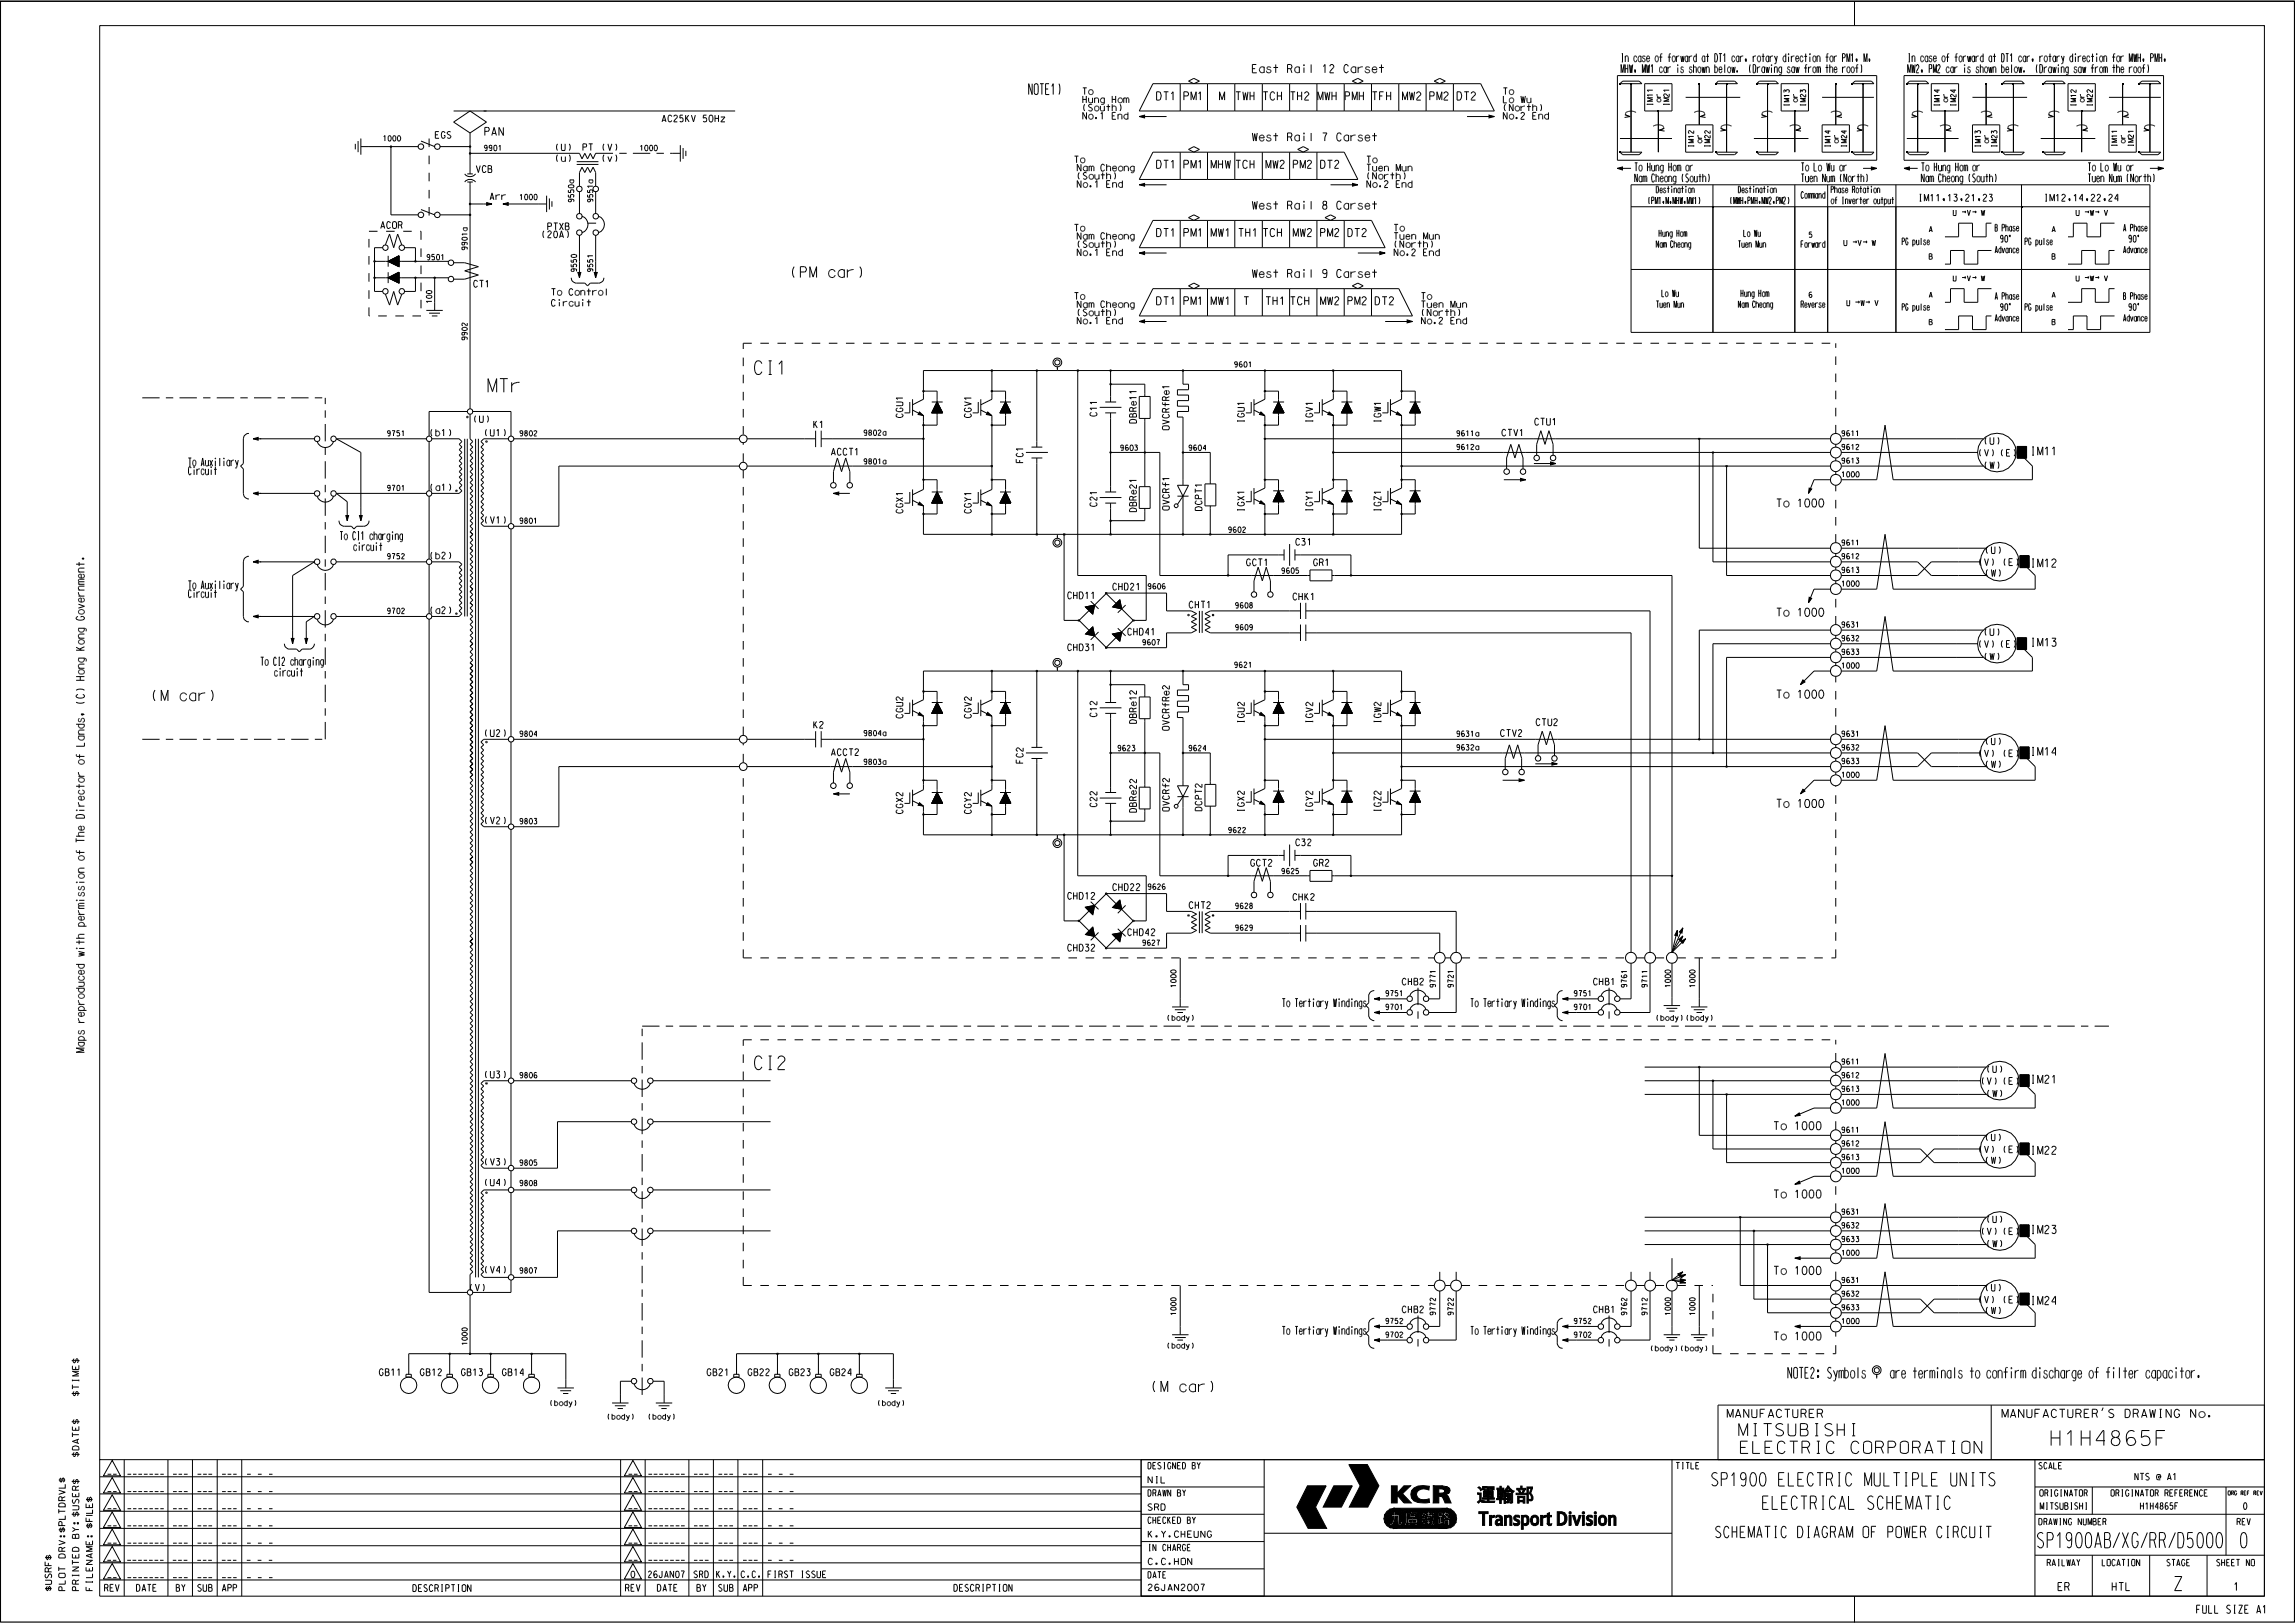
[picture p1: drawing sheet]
<svg xmlns="http://www.w3.org/2000/svg" width="420mm" height="297mm" viewBox="0 0 420 297" stroke-linecap="round" stroke-linejoin="round" font-family="sans-serif">
<defs><g id="words">
<g font-size="2.8">
<text x="372.9" y="283.2">SP1900AB</text>
<text x="388.4" y="283.2">XG</text>
<text x="393.4" y="283.2">RR</text>
<text x="398.6" y="283.2">D5000</text>
<text x="410" y="283.2">0</text>
</g>
<text font-size="2.7" x="375.4" y="264.5">H1H4865F</text>
<text font-size="2.6" x="398" y="291.1">Z</text>
<g font-size="2.5">
<text x="89.3" y="71.8">MTr</text>
<text x="138.1" y="68.5">CI1</text>
<text x="138.1" y="195.7">CI2</text>
<text x="270.2" y="274.9">„B¿Ø‡¡</text>
<text x="270.6" y="279.1">Transport Division</text>
</g>
<g font-size="2.4">
<text x="313.3" y="271.9">SP1900 ELECTRIC MULTIPLE UNITS</text>
<text x="322.6" y="276.2">ELECTRICAL SCHEMATIC</text>
</g>
<g font-size="2.2">
<text x="318.2" y="262.8">MITSUBISHI</text>
<text x="318.5" y="266">ELECTRIC CORPORATION</text>
</g>
<text font-size="2.1" x="314" y="281.4">SCHEMATIC DIAGRAM OF POWER CIRCUIT</text>
<g font-size="2">
<text x="188.2" y="17.3">NOTE1)</text>
<text x="144.8" y="50.8">(PM car)</text>
<text x="27.8" y="128.3">(M car)</text>
<text x="210.7" y="254.7">(M car)</text>
<text x="327.2" y="252.2">NOTE2: Symbols</text>
<text x="348.2" y="252.2">are terminals to confirm discharge of filter capacitor.</text>
</g>
<g font-size="1.5">
<text x="296.7" y="11.3">In case of forward at DT1 car, rotary direction for PM1, M,</text>
<text x="349.1" y="11.3">In case of forward at DT1 car, rotary direction for MWH, PMH,</text>
<text x="229.2" y="13.3">East Rail 12 Carset</text>
<text x="296.7" y="13.3">MHW, MW1 car is shown below. (Drawing saw from the roof)</text>
<text x="349.1" y="13.3">MW2, PM2 car is shown below. (Drawing saw from the roof)</text>
<text x="211.7" y="18.3">DT1</text>
<text x="216.7" y="18.3">PM1</text>
<text x="223.2" y="18.3">M</text>
<text x="226.2" y="18.3">TWH</text>
<text x="231.2" y="18.3">TCH</text>
<text x="236.2" y="18.3">TH2</text>
<text x="241.2" y="18.3">MWH</text>
<text x="246.2" y="18.3">PMH</text>
<text x="251.2" y="18.3">TFH</text>
<text x="256.7" y="18.3">MW2</text>
<text x="261.7" y="18.3">PM2</text>
<text x="266.7" y="18.3">DT2</text>
<text x="88.7" y="24.8">PAN</text>
<text x="229.2" y="25.8">West Rail 7 Carset</text>
<text x="211.7" y="30.8">DT1</text>
<text x="216.7" y="30.8">PM1</text>
<text x="221.7" y="30.8">MHW</text>
<text x="226.2" y="30.8">TCH</text>
<text x="231.7" y="30.8">MW2</text>
<text x="236.7" y="30.8">PM2</text>
<text x="241.7" y="30.8">DT2</text>
<text x="299.2" y="31.3">To Hung Hom or</text>
<text x="299.2" y="33.3">Nam Cheong (South)</text>
<text x="329.6" y="31.3">To Lo Wu or</text>
<text x="329.6" y="33.3">Tuen Num (North)</text>
<text x="351.6" y="31.3">To Hung Hom or</text>
<text x="351.6" y="33.3">Nam Cheong (South)</text>
<text x="382.1" y="31.3">To Lo Wu or</text>
<text x="382.1" y="33.3">Tuen Num (North)</text>
<text x="229.2" y="38.3">West Rail 8 Carset</text>
<text x="211.7" y="43.3">DT1</text>
<text x="216.7" y="43.3">PM1</text>
<text x="221.7" y="43.3">MW1</text>
<text x="226.7" y="43.3">TH1</text>
<text x="231.2" y="43.3">TCH</text>
<text x="236.7" y="43.3">MW2</text>
<text x="241.7" y="43.3">PM2</text>
<text x="246.7" y="43.3">DT2</text>
<text x="229.2" y="50.8">West Rail 9 Carset</text>
<text x="211.7" y="55.8">DT1</text>
<text x="216.7" y="55.8">PM1</text>
<text x="221.7" y="55.8">MW1</text>
<text x="227.7" y="55.8">T</text>
<text x="231.7" y="55.8">TH1</text>
<text x="236.2" y="55.8">TCH</text>
<text x="241.7" y="55.8">MW2</text>
<text x="246.7" y="55.8">PM2</text>
<text x="251.7" y="55.8">DT2</text>
<text x="371.6" y="83.3">IM11</text>
<text x="34.5" y="85.3">To Auxiliary</text>
<text x="34.5" y="86.9">Circuit</text>
<text x="325.1" y="92.8">To 1000</text>
<text x="62.2" y="98.8">To CI1 charging</text>
<text x="64.7" y="100.8">circuit</text>
<text x="34.5" y="107.8">To Auxiliary</text>
<text x="371.6" y="103.8">IM12</text>
<text x="34.5" y="109.4">Circuit</text>
<text x="325.1" y="112.8">To 1000</text>
<text x="371.6" y="118.3">IM13</text>
<text x="47.7" y="121.8">To CI2 charging</text>
<text x="50.2" y="123.8">circuit</text>
<text x="325.1" y="127.8">To 1000</text>
<text x="371.6" y="138.3">IM14</text>
<text x="325.1" y="147.8">To 1000</text>
<text x="234.7" y="184.3">To Tertiary Windings</text>
<text x="269.2" y="184.3">To Tertiary Windings</text>
<text x="371.6" y="198.2">IM21</text>
<text x="324.6" y="206.7">To 1000</text>
<text x="371.6" y="211.2">IM22</text>
<text x="324.6" y="219.2">To 1000</text>
<text x="371.6" y="225.7">IM23</text>
<text x="324.6" y="233.2">To 1000</text>
<text x="371.6" y="238.7">IM24</text>
<text x="234.7" y="244.2">To Tertiary Windings</text>
<text x="269.2" y="244.2">To Tertiary Windings</text>
<text x="324.6" y="245.2">To 1000</text>
<text x="316.1" y="259.4">MANUFACTURER</text>
<text x="366.4" y="259.4">MANUFACTURER’S DRAWING No.</text>
<text x="376.6" y="291.1">ER</text>
<text x="386.5" y="291.1">HTL</text>
<text x="408.9" y="291.1">1</text>
<text x="402" y="295.2">FULL SIZE A1</text>
</g>
<g font-size="1.2">
<text x="198.2" y="17.3">To</text>
<text x="275.1" y="17.3">To</text>
<text x="121.2" y="22.3">AC25KV 50Hz</text>
<text x="198.2" y="18.8">Hung Hom</text>
<text x="198.2" y="20.3">(South)</text>
<text x="198.2" y="21.8">No.1 End</text>
<text x="275.1" y="18.8">Lo Wu</text>
<text x="275.1" y="20.3">(North)</text>
<text x="275.1" y="21.8">No.2 End</text>
<text x="79.7" y="25.3">EGS</text>
<text x="101.7" y="29.6">(u)</text>
<text x="101.7" y="27.6">(U)</text>
<text x="106.7" y="27.6">PT</text>
<text x="110.2" y="27.6">(V)</text>
<text x="110.2" y="29.6">(v)</text>
<text x="196.7" y="29.8">To</text>
<text x="250.1" y="29.8">To</text>
<text x="87.2" y="31.6">VCB</text>
<text x="197.2" y="31.3">Nam Cheong</text>
<text x="197.2" y="32.8">(South)</text>
<text x="197.2" y="34.3">No.1 End</text>
<text x="250.1" y="31.3">Tuen Mun</text>
<text x="250.1" y="32.8">(North)</text>
<text x="250.1" y="34.3">No.2 End</text>
<text x="303.1" y="35.3">Destination</text>
<text x="318.1" y="35.3">Destination</text>
<text x="335.1" y="35.3">Phase Rotation</text>
<text x="69.7" y="41.8">ACOR</text>
<text x="89.7" y="36.6">Arr</text>
<text x="301.6" y="37.3">(PM1,M,MHW,MW1)</text>
<text x="316.6" y="37.3">(MWH,PMH,MW2,PM2)</text>
<text x="329.6" y="36.3">Command</text>
<text x="335.1" y="37.3">of Inverter output</text>
<text x="351.1" y="36.8">IM11,13,21,23</text>
<text x="374.1" y="36.8">IM12,14,22,24</text>
<text x="99.2" y="43.5">(20A)</text>
<text x="99.6" y="42.1">PTXB</text>
<text x="196.7" y="42.3">To</text>
<text x="197.2" y="43.8">Nam Cheong</text>
<text x="197.2" y="45.3">(South)</text>
<text x="197.2" y="46.8">No.1 End</text>
<text x="255.1" y="42.3">To</text>
<text x="255.1" y="43.8">Tuen Mun</text>
<text x="255.1" y="45.3">(North)</text>
<text x="255.1" y="46.8">No.2 End</text>
<text x="303.1" y="45.3">Nam Cheong</text>
<text x="303.6" y="43.3">Hung Hom</text>
<text x="318.1" y="45.3">Tuen Mun</text>
<text x="319.1" y="43.3">Lo Wu</text>
<text x="329.6" y="45.3">Forward</text>
<text x="348.1" y="44.8">PG pulse</text>
<text x="365.1" y="46.3">Advance</text>
<text x="365.1" y="42.3">B Phase</text>
<text x="366.1" y="44.3">90</text>
<text x="370.6" y="44.8">PG pulse</text>
<text x="388.6" y="42.3">A Phase</text>
<text x="388.6" y="46.3">Advance</text>
<text x="389.6" y="44.3">90</text>
<text x="86.7" y="52.6">CT1</text>
<text x="100.9" y="54.1">To Control</text>
<text x="100.9" y="56.1">Circuit</text>
<text x="196.7" y="54.8">To</text>
<text x="197.2" y="56.3">Nam Cheong</text>
<text x="197.2" y="57.8">(South)</text>
<text x="197.2" y="59.3">No.1 End</text>
<text x="260.1" y="54.8">To</text>
<text x="260.1" y="56.3">Tuen Mun</text>
<text x="260.1" y="57.8">(North)</text>
<text x="260.1" y="59.3">No.2 End</text>
<text x="303.1" y="56.3">Tuen Mun</text>
<text x="304.1" y="54.3">Lo Wu</text>
<text x="318.1" y="56.3">Nam Cheong</text>
<text x="318.6" y="54.3">Hung Hom</text>
<text x="329.6" y="56.3">Reverse</text>
<text x="348.1" y="56.8">PG pulse</text>
<text x="365.1" y="54.8">A Phase</text>
<text x="365.1" y="58.8">Advance</text>
<text x="366.1" y="56.8">90</text>
<text x="370.6" y="56.8">PG pulse</text>
<text x="388.6" y="54.8">B Phase</text>
<text x="388.6" y="58.8">Advance</text>
<text x="389.6" y="56.8">90</text>
<text x="86.7" y="77.3">(U)</text>
<text x="280.9" y="77.8">CTU1</text>
<text x="78.7" y="79.8">(b1)</text>
<text x="88.7" y="79.8">(U1)</text>
<text x="148.9" y="78.3">K1</text>
<text x="152.2" y="83.3">ACCT1</text>
<text x="274.9" y="79.8">CTV1</text>
<text x="362.1" y="83.5">(V)</text>
<text x="363.1" y="81.3">(U)</text>
<text x="366.1" y="83.5">(E)</text>
<text x="78.7" y="89.8">(a1)</text>
<text x="363.1" y="85.7">(W)</text>
<text x="88.7" y="95.8">(V1)</text>
<text x="237.1" y="99.8">C31</text>
<text x="363.4" y="101.3">(U)</text>
<text x="78.7" y="102.3">(b2)</text>
<text x="203.6" y="108">CHD21</text>
<text x="228.1" y="103.5">GCT1</text>
<text x="240.4" y="103.5">GR1</text>
<text x="362.1" y="103.5">(V)</text>
<text x="363.4" y="105.5">(W)</text>
<text x="366.6" y="103.5">(E)</text>
<text x="78.7" y="112.3">(a2)</text>
<text x="195.4" y="109.6">CHD11</text>
<text x="217.6" y="111.3">CHT1</text>
<text x="236.6" y="109.8">CHK1</text>
<text x="195.4" y="119.1">CHD31</text>
<text x="206.4" y="116.2">CHD41</text>
<text x="362.1" y="118.5">(V)</text>
<text x="363.1" y="116.3">(U)</text>
<text x="366.1" y="118.5">(E)</text>
<text x="363.1" y="120.7">(W)</text>
<text x="88.7" y="134.8">(U2)</text>
<text x="148.9" y="133.3">K2</text>
<text x="274.6" y="134.8">CTV2</text>
<text x="281.1" y="132.8">CTU2</text>
<text x="363.4" y="136.3">(U)</text>
<text x="152.2" y="138.3">ACCT2</text>
<text x="362.1" y="138.5">(V)</text>
<text x="363.4" y="140.5">(W)</text>
<text x="366.6" y="138.5">(E)</text>
<text x="88.7" y="150.8">(V2)</text>
<text x="237.1" y="154.8">C32</text>
<text x="228.9" y="158.5">GCT2</text>
<text x="240.4" y="158.5">GR2</text>
<text x="195.4" y="164.6">CHD12</text>
<text x="203.6" y="163">CHD22</text>
<text x="217.6" y="166.3">CHT2</text>
<text x="236.6" y="164.8">CHK2</text>
<text x="206.4" y="171.2">CHD42</text>
<text x="195.4" y="174.1">CHD32</text>
<text x="256.6" y="180.3">CHB2</text>
<text x="291.6" y="180.3">CHB1</text>
<text x="88.7" y="197.2">(U3)</text>
<text x="363.6" y="196.2">(U)</text>
<text x="362.6" y="198.4">(V)</text>
<text x="363.6" y="200.7">(W)</text>
<text x="366.6" y="198.4">(E)</text>
<text x="363.4" y="208.7">(U)</text>
<text x="88.7" y="213.2">(V3)</text>
<text x="362.1" y="210.9">(V)</text>
<text x="363.4" y="212.9">(W)</text>
<text x="366.6" y="210.9">(E)</text>
<text x="88.7" y="217">(U4)</text>
<text x="362.6" y="225.9">(V)</text>
<text x="363.6" y="223.7">(U)</text>
<text x="366.6" y="225.9">(E)</text>
<text x="88.7" y="233">(V4)</text>
<text x="363.6" y="228.2">(W)</text>
<text x="85.9" y="236.2">(V)</text>
<text x="362.1" y="238.4">(V)</text>
<text x="363.4" y="236.2">(U)</text>
<text x="366.6" y="238.4">(E)</text>
<text x="256.6" y="240.2">CHB2</text>
<text x="291.6" y="240.2">CHB1</text>
<text x="363.4" y="240.4">(W)</text>
<text x="69.4" y="251.7">GB11</text>
<text x="76.9" y="251.7">GB12</text>
<text x="84.4" y="251.7">GB13</text>
<text x="91.9" y="251.7">GB14</text>
<text x="129.4" y="251.7">GB21</text>
<text x="136.9" y="251.7">GB22</text>
<text x="144.4" y="251.7">GB23</text>
<text x="151.9" y="251.7">GB24</text>
<text x="19.7" y="269.8">__</text>
<text x="23.3" y="269.8">_______</text>
<text x="31.7" y="269.8">___</text>
<text x="36.2" y="269.8">___</text>
<text x="40.7" y="269.8">___</text>
<text x="45.2" y="269.8">_ _ _</text>
<text x="115" y="269.8">__</text>
<text x="118.6" y="269.8">_______</text>
<text x="127" y="269.8">___</text>
<text x="131.5" y="269.8">___</text>
<text x="136" y="269.8">___</text>
<text x="140.5" y="269.8">_ _ _</text>
<text x="19.7" y="272.9">__</text>
<text x="23.3" y="272.9">_______</text>
<text x="31.7" y="272.9">___</text>
<text x="36.2" y="272.9">___</text>
<text x="40.7" y="272.9">___</text>
<text x="45.2" y="272.9">_ _ _</text>
<text x="115" y="272.9">__</text>
<text x="118.6" y="272.9">_______</text>
<text x="127" y="272.9">___</text>
<text x="131.5" y="272.9">___</text>
<text x="136" y="272.9">___</text>
<text x="140.5" y="272.9">_ _ _</text>
<text x="210.1" y="271.4">NIL</text>
<text x="390.7" y="270.8">NTS @ A1</text>
<text x="19.7" y="279.2">__</text>
<text x="19.7" y="276.1">__</text>
<text x="23.3" y="279.2">_______</text>
<text x="23.3" y="276.1">_______</text>
<text x="31.7" y="279.2">___</text>
<text x="31.7" y="276.1">___</text>
<text x="36.2" y="279.2">___</text>
<text x="36.2" y="276.1">___</text>
<text x="40.7" y="279.2">___</text>
<text x="40.7" y="276.1">___</text>
<text x="45.2" y="279.2">_ _ _</text>
<text x="45.2" y="276.1">_ _ _</text>
<text x="115" y="279.2">__</text>
<text x="115" y="276.1">__</text>
<text x="118.6" y="279.2">_______</text>
<text x="118.6" y="276.1">_______</text>
<text x="127" y="279.2">___</text>
<text x="127" y="276.1">___</text>
<text x="131.5" y="279.2">___</text>
<text x="131.5" y="276.1">___</text>
<text x="136" y="279.2">___</text>
<text x="136" y="276.1">___</text>
<text x="140.5" y="279.2">_ _ _</text>
<text x="140.5" y="276.1">_ _ _</text>
<text x="210.1" y="276.4">SRD</text>
<text x="210.1" y="281.3">K.Y.CHEUNG</text>
<text x="373.4" y="276.2">MITSUBISHI</text>
<text x="391.7" y="276.2">H1H4865F</text>
<text x="410.6" y="276.2">0</text>
<text x="19.6" y="285.5">__</text>
<text x="19.7" y="282.4">__</text>
<text x="23.3" y="285.5">_______</text>
<text x="23.3" y="282.4">_______</text>
<text x="31.6" y="285.5">___</text>
<text x="31.7" y="282.4">___</text>
<text x="36.1" y="285.5">___</text>
<text x="36.2" y="282.4">___</text>
<text x="40.6" y="285.5">___</text>
<text x="40.7" y="282.4">___</text>
<text x="45.2" y="285.5">_ _ _</text>
<text x="45.2" y="282.4">_ _ _</text>
<text x="115" y="285.5">__</text>
<text x="115" y="282.4">__</text>
<text x="118.6" y="285.5">_______</text>
<text x="118.6" y="282.4">_______</text>
<text x="127" y="285.5">___</text>
<text x="127" y="282.4">___</text>
<text x="131.5" y="285.5">___</text>
<text x="131.5" y="282.4">___</text>
<text x="136" y="285.5">___</text>
<text x="136" y="282.4">___</text>
<text x="140.5" y="285.5">_ _ _</text>
<text x="140.5" y="282.4">_ _ _</text>
<text x="210.1" y="286.3">C.C.HON</text>
<text x="19.1" y="291.2">REV</text>
<text x="19.7" y="288.7">__</text>
<text x="23.3" y="288.7">_______</text>
<text x="25" y="291.2">DATE</text>
<text x="31.7" y="288.7">___</text>
<text x="32.2" y="291.2">BY</text>
<text x="36.2" y="288.7">___</text>
<text x="36.2" y="291.2">SUB</text>
<text x="40.7" y="288.7">___</text>
<text x="40.7" y="291.2">APP</text>
<text x="45.2" y="288.7">_ _ _</text>
<text x="75.6" y="291.2">DESCRIPTION</text>
<text x="114.5" y="291.2">REV</text>
<text x="115.5" y="288.7">0</text>
<text x="118.6" y="288.7">26JAN07</text>
<text x="120.3" y="291.2">DATE</text>
<text x="127" y="288.7">SRD</text>
<text x="127.6" y="291.2">BY</text>
<text x="131.1" y="288.7">K.Y.</text>
<text x="131.5" y="291.2">SUB</text>
<text x="135.6" y="288.7">C.C.</text>
<text x="136" y="291.2">APP</text>
<text x="140.5" y="288.7">FIRST ISSUE</text>
<text x="174.6" y="291.2">DESCRIPTION</text>
<text x="210.1" y="291.1">26JAN2007</text>
</g>
<g font-size="1">
<text x="70.2" y="25.8">1000</text>
<text x="88.7" y="27.6">9901</text>
<text x="117.1" y="27.6">1000</text>
<text x="95.2" y="36.6">1000</text>
<text x="357.4" y="39.4">U</text>
<text x="359.5" y="39.4">V</text>
<text x="361.6" y="39.4">W</text>
<text x="380" y="39.4">U</text>
<text x="382" y="39.4">W</text>
<text x="78.2" y="47.6">9501</text>
<text x="331.1" y="43.4">5</text>
<text x="337.5" y="44.9">U</text>
<text x="339.5" y="44.9">V</text>
<text x="341.6" y="44.9">W</text>
<text x="353" y="42.4">A</text>
<text x="353.1" y="47.4">B</text>
<text x="375.5" y="42.4">A</text>
<text x="375.6" y="47.4">B</text>
<text x="357.4" y="51.4">U</text>
<text x="359.5" y="51.4">V</text>
<text x="361.6" y="51.4">W</text>
<text x="380" y="51.4">U</text>
<text x="382" y="51.4">W</text>
<text x="384.5" y="51.4">V</text>
<text x="331.1" y="54.4">6</text>
<text x="338" y="55.9">U</text>
<text x="340" y="55.9">W</text>
<text x="342.5" y="55.9">V</text>
<text x="353" y="54.4">A</text>
<text x="353.1" y="59.4">B</text>
<text x="375.5" y="54.4">A</text>
<text x="375.6" y="59.4">B</text>
<text x="225.9" y="67.2">9601</text>
<text x="70.9" y="79.8">9751</text>
<text x="95.2" y="79.8">9802</text>
<text x="158.1" y="79.7">9802a</text>
<text x="205.1" y="82.4">9603</text>
<text x="217.6" y="82.4">9604</text>
<text x="266.6" y="79.8">9611a</text>
<text x="266.6" y="82.3">9612a</text>
<text x="337.1" y="79.8">9611</text>
<text x="337.1" y="82.3">9612</text>
<text x="70.9" y="89.8">9701</text>
<text x="158.1" y="84.9">9801a</text>
<text x="337.1" y="84.8">9613</text>
<text x="337.1" y="87.3">1000</text>
<text x="95.2" y="95.8">9801</text>
<text x="224.8" y="97.4">9602</text>
<text x="337.1" y="99.8">9611</text>
<text x="70.9" y="102.3">9752</text>
<text x="210.1" y="107.8">9606</text>
<text x="234.6" y="104.9">9605</text>
<text x="337.1" y="107.3">1000</text>
<text x="337.1" y="102.3">9612</text>
<text x="337.1" y="104.8">9613</text>
<text x="70.9" y="112.3">9702</text>
<text x="226.1" y="111.3">9608</text>
<text x="209.1" y="118">9607</text>
<text x="226.1" y="115.3">9609</text>
<text x="337.1" y="114.8">9631</text>
<text x="337.1" y="117.3">9632</text>
<text x="337.1" y="119.8">9633</text>
<text x="225.9" y="122.2">9621</text>
<text x="337.1" y="122.3">1000</text>
<text x="95.2" y="134.8">9804</text>
<text x="158.1" y="134.7">9804a</text>
<text x="204.6" y="137.4">9623</text>
<text x="217.6" y="137.4">9624</text>
<text x="266.6" y="134.8">9631a</text>
<text x="266.6" y="137.3">9632a</text>
<text x="337.1" y="134.8">9631</text>
<text x="337.1" y="137.3">9632</text>
<text x="158.1" y="139.9">9803a</text>
<text x="337.1" y="139.8">9633</text>
<text x="337.1" y="142.3">1000</text>
<text x="95.2" y="150.8">9803</text>
<text x="224.8" y="152.4">9622</text>
<text x="234.6" y="159.9">9625</text>
<text x="210.1" y="162.8">9626</text>
<text x="226.1" y="166.3">9628</text>
<text x="209.1" y="173">9627</text>
<text x="226.1" y="170.3">9629</text>
<text x="253.6" y="182.3">9751</text>
<text x="253.6" y="184.8">9701</text>
<text x="288.1" y="182.3">9751</text>
<text x="288.1" y="184.8">9701</text>
<text x="213.6" y="186.8">(body)</text>
<text x="303.1" y="186.8">(body)</text>
<text x="308.6" y="186.8">(body)</text>
<text x="95.2" y="197.3">9806</text>
<text x="337.1" y="194.8">9611</text>
<text x="337.1" y="197.3">9612</text>
<text x="337.1" y="199.8">9613</text>
<text x="337.1" y="202.2">1000</text>
<text x="337.1" y="207.2">9611</text>
<text x="337.1" y="209.7">9612</text>
<text x="95.2" y="213.2">9805</text>
<text x="337.1" y="212.2">9613</text>
<text x="337.1" y="214.7">1000</text>
<text x="95.2" y="217">9808</text>
<text x="337.1" y="222.2">9631</text>
<text x="337.1" y="224.7">9632</text>
<text x="337.1" y="227.2">9633</text>
<text x="95.2" y="233">9807</text>
<text x="337.1" y="229.7">1000</text>
<text x="337.1" y="234.7">9631</text>
<text x="337.1" y="237.2">9632</text>
<text x="337.1" y="239.7">9633</text>
<text x="253.6" y="242.2">9752</text>
<text x="253.6" y="244.7">9702</text>
<text x="288.1" y="242.2">9752</text>
<text x="288.1" y="244.7">9702</text>
<text x="337.1" y="242.2">1000</text>
<text x="213.6" y="246.7">(body)</text>
<text x="302.1" y="247.2">(body)</text>
<text x="307.6" y="247.2">(body)</text>
<text x="100.7" y="257.2">(body)</text>
<text x="160.6" y="257.2">(body)</text>
<text x="111.1" y="259.7">(body)</text>
<text x="118.6" y="259.7">(body)</text>
</g>
</g></defs>
<path d="M.1 .2h419.8v296.6h-419.8z" fill="none" stroke="#000" stroke-width=".21"/>
<g fill="none" stroke="#000" stroke-width=".18">
<path d="M18.2 4.7h396.2v262.4h-396.2zM211 15.3h60l2.5 5h-65zM216 15.3v5M217.5 14.8l1-.5 1 .5-1 .5zM221 15.3v5M226 15.3v5M231 15.3v5M236 15.3v5M241 15.3v5M246 15.3v5M247.5 14.8l1-.5 1 .5-1 .5zM251 15.3v5"/>
<path d="M256 15.3v5M261 15.3v5M262.5 14.8l1-.5 1 .5-1 .5zM266 15.3v5M296 13.8h47.5v15.5h-47.5zM296.5 15.3l.5-.5h3l.5 .5zM298.5 15.3v12.5M301 15.3h5v5h-5zM301.5 19v.2M301.5 19.1h1M302.5 19v.2M302.5 17.9h-1l.9 .3-.9 .3h1"/>
<path d="M302.5 17.4h-1l.2 .2M302.5 16.5h-1l.2 .3M303.2 17.2l.3 .6M303.2 17.8h.8M303.3 18.2l.4-.2 .3 .2v.3l-.2 .2h-.4l-.1-.2zM304.5 19.1h1M304.5 19v.2M305.5 17.2v.5l-.7-.5a.27 .27 0 0 0-.3 .1 .27 .27 0 0 0 .2 .4M305.5 17.9h-1l.9 .3-.9 .3h1M305.5 16.5h-1l.2 .3M305.5 19v.2M308.5 17.8h10"/>
<path d="M311 15.3v7.5M314.5 14.8h3l.5 .5h-4zM316 15.3v12.5M321.5 15.3l.5-.5h3l.5 .5zM323.5 15.3v12.5M326 15.3h5v5h-5zM326.5 16.9v-.4h.2l.2 .3a.29 .29 0 0 1 .3-.4 .29 .29 0 0 1 .1 .5M326.5 19.1v.2M326.5 19.2h.9M327.4 18h-.9l.9 .3-.9 .3h.9M327.4 19.1v.2M327.4 17.5h-.9l.2 .2"/>
<path d="M328.2 17.8h.8M328.2 17.2l.3 .6M328.3 18.2v.1M328.3 18.1l.4-.1 .2 .2 .1 .2-.2 .3h-.4l-.2-.3zM328.3 18.6h.1M328.9 18.4v.1M329.5 16.9v-.4l.3 .3a.3 .3 0 0 1 .4-.4 .3 .3 0 0 1 .1 .5M329.5 19.2h1M329.5 19.1v.2M330.5 17.3v.5l-.7-.5a.24 .24 0 0 0-.3 .2 .24 .24 0 0 0 .2 .3M330.5 18h-1l.9 .3-.9 .3h1M330.5 19.1v.2"/>
<path d="M333.5 17.8h9.4M336 15.3v7.5M339 15.3l.5-.5h3l.4 .5zM339.4 .2v4.5M341 15.3v12.5M348.4 13.8h47.5v15.5h-47.5zM349 15.3l.5-.5h3l.5 .5zM350.9 15.3v12.5M353.4 15.3h5v5h-5zM353.9 19.2h1.1M353.9 19.1v.2M354.6 16.4v.5l-.7-.4h1.1"/>
<path d="M355 18h-1.1l1 .3-1 .3h1.1M355 17.5h-1.1l.3 .2M355 19.1v.2M355.7 17.8h.7M355.7 17.2l.3 .6M356.2 18.7a.35 .35 0 0 0 .2-.4 .35 .35 0 0 0-.2-.3l-.4 .1-.1 .3 .2 .3h.4M357 19.2h1M357 19.1v.2M357.6 16.4v.5l-.6-.4h1M358 17.3v.5l-.7-.5a.25 .25 0 0 0-.3 .1 .25 .25 0 0 0 .2 .4M358 18h-1l.9 .3-.9 .3h1M358 19.1v.2"/>
<path d="M361 17.8h10M363.5 15.3v7.5M366.4 15.3l.5-.5h3.1l.5 .5zM368.5 15.3v12.5M374 15.3l.4-.5h3l.6 .5zM376 15.3v12.5M378.5 15.3h5v5h-5zM379 19.2h.9M379 19.1v.2M379.9 16.4v.5l-.6-.4a.25 .25 0 0 0-.4 .1 .25 .25 0 0 0 .3 .3M379.9 19.1v.2M379.9 18h-.9l.9 .3-.9 .3h.9"/>
<path d="M379.9 17.5h-.9l.2 .2M380.7 17.8h.8M380.7 17.2l.3 .6M380.7 18.2l.5-.2 .3 .4-.2 .3h-.4l-.2-.3zM381.9 19.2h1M381.9 19.1v.2M382.9 17.3v.5l-.6-.5a.25 .25 0 0 0-.3 .1 .25 .25 0 0 0 .1 .4M382.9 16.4v.5l-.6-.4a.26 .26 0 0 0-.4 .1 .26 .26 0 0 0 .2 .3M382.9 18h-1l1 .3-1 .3h1M382.9 19.1v.2M386 17.8h9.4M388.5 15.3v7.5"/>
<path d="M391.5 15.3l.5-.5h2.9l.5 .5zM393.4 15.3v12.5M419.9 .2h-419.9v296.7M65 26.3v1M65.5 25.8v2M66 25.3v3M66 26.8h10.5M71.5 26.8v12.5h5M77 38.3l2.5 1M77 25.8l2.5 1M80.5 39.3h5.5M80.5 26.8h5.5"/>
<path d="M83 20.3h51.5M83 22.3l3-2 3 2-3 2zM85 33.3a1.3 1.3 0 0 1 2 0M85 31.8a1.23 1.23 0 0 0 2 0M85.5 31.8h1M85.5 33.3h1M86 24.3v7.5M86 33.3v41.5M86 28.1h20l.5 1 .5-1 .5 1 .5-1 .5 1 .5-1M86 37.3h4M92 37.3h8M100 35.8v3"/>
<path d="M100.5 36.3v2M101 36.8v1M104 35.6v.5h.5l-.1-.2a.3 .3 0 0 1 .4-.3 .3 .3 0 0 1 .1 .5M104 34.8v.4l.5 .1-.1-.3a.3 .3 0 0 1 .4-.2 .3 .3 0 0 1 .1 .5M104.1 33.9a.51 .51 0 0 1 .5-.2 .51 .51 0 0 1 .4 .5l-.4 .2a.41 .41 0 0 1-.6-.3zM104.3 32.9h.7M104.4 32.9a.38 .38 0 0 0 0 .5 .38 .38 0 0 0 .5 0l.1-.2-.1-.3M104.4 36.4l.1 .2a.26 .26 0 0 1-.1 .3 .26 .26 0 0 1-.3-.1 .26 .26 0 0 1 .2-.4l.6 .1v.4M105.5 30.1h4M105.5 29.6h4M106 34.1v-2.5l.5-1 .5 1 .5-1 .5 1 .5-1 .5 1v2.5M106 35.1v4"/>
<path d="M106.5 39.6a1.58 1.58 0 0 1 1.1 1.5 1.58 1.58 0 0 1-1.1 1.5M107.5 35.6v.5h.5l-.1-.2a.3 .3 0 0 1 .4-.3 .3 .3 0 0 1 .1 .5M107.5 34.8v.4l.5 .1-.1-.3a.3 .3 0 0 1 .4-.2 .3 .3 0 0 1 .1 .5M107.8 32.9h.7M107.9 36.4l.1 .2a.26 .26 0 0 1-.1 .3 .26 .26 0 0 1-.3-.1 .26 .26 0 0 1 0-.3h.9v.4M107.9 32.9a.36 .36 0 0 0 .1 .6 .36 .36 0 0 0 .5-.2l-.1-.4M108.5 34.1h-1l.3 .2M109 35.1v4M109.5 39.6a1.58 1.58 0 0 1 1.1 1.5 1.58 1.58 0 0 1-1.1 1.5M123 28.1h1.5M124.5 26.6v3M125 27.1v2"/>
<path d="M125.5 27.6v1M208.5 33.8h5M208.5 21.3h5M211 27.8h35l2.5 5h-40zM216 27.8v5M217.5 39.8l1-.5 1 .5-1 .5zM217.5 27.3l1-.5 1 .5-1 .5zM221 27.8v5M226 27.8v5M231 27.8v5M236 27.8v5M237.5 27.3l1-.5 1 .5-1 .5z"/>
<path d="M241 27.8v5M242.5 39.8l1-.5 1 .5-1 .5zM243.5 33.8h5M250.5 30v1.3M255.5 31.3v-1.3l.4 1.2 .4-1.2v1.3M268.5 21.3h5M296 30.8h2.5M296.5 27.8h4l-.5 .5h-3zM296.5 25.3h9.5M297.3 21l1 .3M298.3 21.3l-1 .2M298.5 33.8h94.9v27h-94.9z"/>
<path d="M298.5 37.8h94.9M299.4 20.6a1.35 1.35 0 0 0-1.3-.2 .44 .44 0 0 0-.5 .2 .44 .44 0 0 0 0 .5l.7 .2M302.6 23.1l.5-.3h.7a.5 .5 0 0 1 .6 .5 .5 .5 0 0 1-.6 .5h-.1M303.5 20.3v7.5M303.7 23.8l.9 .2M304.6 23.5l-.9 .3M308.5 22.8h5v5h-5zM309 26.6v.2M309 26.7h1M310 23.9v.5l-.7-.4a.25 .25 0 0 0-.3 .1 .25 .25 0 0 0 .2 .3M310 26.6v.2M310 25.5h-1l.9 .3-.9 .3h1"/>
<path d="M310 25h-1l.2 .2M310 20.6a1.45 1.45 0 0 1 1.9 .1h.1a.73 .73 0 0 1-.9 .6M310.7 24.7l.3 .6M310.7 25.3h.8M310.8 25.7l.4-.2 .3 .4-.2 .3h-.4l-.1-.2zM310.8 26.1h.1M311.1 21.3l1 .2M312 26.7h1M312 26.6v.2M312.1 21l-1 .3M313 24.8v.5l-.7-.5a.25 .25 0 0 0-.3 .1 .25 .25 0 0 0 .2 .4M313 23.9v.5l-.7-.4a.25 .25 0 0 0-.3 .1 .25 .25 0 0 0 .2 .3"/>
<path d="M313 25.5h-1l.9 .3-.9 .3h1M313 26.6v.2M313.5 33.8v27M314 27.8h4l-.5 .5h-3zM314.9 23.5l.9 .3M315 23.2h.1M315.8 23.8l-1 .2M316.9 23.1l-.6-.3-.7 .1a.42 .42 0 0 0-.5 .2 .42 .42 0 0 0 .1 .6l.6 .1M321 25.3h10M321.5 27.8h4l-.5 .5h-3zM322.4 21l.9 .3M323.3 21.3l-1 .2"/>
<path d="M324.4 20.6l-.3-.2-.6-.1-1 .3a.33 .33 0 0 0 .2 .6l.6 .1M327.5 23.1l.5-.2 .8-.1a.54 .54 0 0 1 .6 .6l-.4 .4h-.4M328.5 20.3v7.5M328.5 33.8v27M328.6 23.8l1 .2M329.6 23.5l-1 .3M333.5 22.8h5v5h-5zM334 26.7h1M334 26.6v.2M334.5 33.8v27M334.6 23.9v.5l-.6-.4h1M335 25.5h-1l.9 .3-.9 .3h1"/>
<path d="M335 25h-1l.2 .2M335 26.6v.2M335.1 20.6a1.57 1.57 0 0 1 1.7 0h.1a.33 .33 0 0 1-.2 .6l-.6 .1M335.7 25.3h.8M335.7 24.7l.1 .4 .2 .2M335.8 26.1h.1M335.9 25.6l.4-.1 .1 .1 .1 .3-.2 .3h-.4l-.2-.3zM336.1 21.3l1 .2M337 26.7h.9M337 26.6v.2M337.1 21l-1 .3M337.6 24.4h.1"/>
<path d="M337.6 23.9v.5M337.9 24.8v.5l-.6-.5a.24 .24 0 0 0-.3 .2 .24 .24 0 0 0 .2 .3M337.9 25.5h-.9l.9 .3-.9 .3h.9M337.9 24h-.9l.6 .4M337.9 26.6v.2M339 27.8h3.9l-.4 .5h-3zM339.9 23.5l.9 .3M340.2 23h.1M340.2 23l-.1 .1a.53 .53 0 0 0 .6 .7h.1M340.3 23l.9-.2 .7 .3M340.8 23.8l-1 .2M341 30.8h2.5"/>
<path d="M347 33.8v27M348.4 30.8h2.5M349 27.8h4l-.5 .5h-3zM349 25.3h9.4M349.8 21l1 .3M350.8 21.3l-1 .2M351.9 20.6l-.5-.2h-.9a.42 .42 0 0 0-.4 .2 .42 .42 0 0 0 0 .5l.7 .2M355 23.1l.6-.3 .8 .1a.45 .45 0 0 1 .5 .4 .45 .45 0 0 1-.5 .5h-.3M355.9 20.3v7.5M356.1 23.8l1 .2M357 23.5l-.9 .3M357.5 38.4v.8"/>
<path d="M358 38.4v.8M359.1 38.8h.6M360 38.4l.3 1 .3-1M361 22.8h5v5h-5zM361 38.8h.7M361.4 24.4v-.4l.4 .2a.3 .3 0 0 1 .4-.3 .3 .3 0 0 1 .1 .5M361.4 26.7h1.1M361.4 26.6v.2M362.5 25.5h-1.1l1 .3-1 .3h1.1M362.5 25h-1.1l.3 .2M362.5 26.6v.2M362.5 20.6a1.35 1.35 0 0 1 1.4-.2 .44 .44 0 0 1 .4 .2 .44 .44 0 0 1 0 .5l-.7 .2"/>
<path d="M362.6 38.4l.2 1M363.2 25.3h.7M363.2 38.4l-.1 1M363.2 24.7l.3 .6M363.3 25.7l.4-.2 .2 .2v.2l-.1 .3h-.4l-.1-.2zM363.3 26.1h.1M363.6 21.3l1 .2M363.9 26h.1M364.4 24.4v-.4l.4 .2a.3 .3 0 0 1 .4-.3 .3 .3 0 0 1 .1 .5M364.4 26.7h1.1M364.4 26.6v.2M364.6 21l-1 .3"/>
<path d="M365.5 24.8v.5l-.7-.5a.25 .25 0 0 0-.3 .1 .25 .25 0 0 0 .2 .4M365.5 25.5h-1.1l1 .3-1 .3h1.1M365.5 26.6v.2M366.4 27.8h4.1l-.5 .5h-3.1zM367.4 23.5l.9 .3M368.3 23.8l-1 .2M369.4 23.1l-.6-.3h-.7l-.6 .3a.3 .3 0 0 0 0 .4 .3 .3 0 0 0 .2 .2l.6 .1M370 33.8v27M373.5 25.3h10M374 27.8h4l-.6 .5h-3zM374.9 21l.9 .3M375 20.9v.1"/>
<path d="M375.8 21.3l-1 .2M376.9 20.6a1.57 1.57 0 0 0-1.8 0l-.1 .1a.68 .68 0 0 0 .8 .6M379.9 38.4v.8M380 23.1l.7-.3h.6l.5 .3a.48 .48 0 0 1 0 .5 .48 .48 0 0 1-.5 .2h-.2M380.5 38.4v.8M381 20.3v7.5M381.1 23.8l1 .2M381.6 38.8h.7M381.6 23h.1M382.1 23.5l-1 .3M382.5 38.4l.2 1M383.2 38.4l-.2 1"/>
<path d="M383.5 38.8h.6M384 38.6l.1 .2M384.1 38.8l-.1 .2M385.1 38.4l.3 1 .3-1M386 22.8h4.9v5h-4.9zM386.5 26.5v.2M386.5 26.6h.9M387.4 26.5v.2M387.4 25.4h-.9l.9 .3-.9 .3h.9M387.4 24.9h-.9l.2 .2M387.4 24h-.9l.2 .2M387.5 20.6l.5-.2h.7a.58 .58 0 0 1 .7 .5l-.4 .4h-.4"/>
<path d="M388.2 25.3h.8M388.2 24.7l.3 .6M388.3 25.6l.4-.1 .2 .1 .1 .3-.3 .3h-.3l-.2-.3zM388.6 21.3l1 .2M388.9 25.9v.1M389.4 20.7v.1M389.5 26.6h.9M389.5 26.5v.2M389.6 21l-1 .3M390.4 24.7v.5l-.6-.5a.26 .26 0 0 0-.4 .1 .26 .26 0 0 0 .2 .4M390.4 25.4h-.9l.9 .3-.9 .3h.9M390.4 24h-.9l.2 .2"/>
<path d="M390.4 26.5v.2M391.5 27.8h3.9l-.5 .5h-2.9zM392.3 23.5l1 .3M393.3 23.8l-1 .2M393.4 30.8h2.5M394.4 23.1l-.4-.2-.9-.1a.53 .53 0 0 0-.6 .6l.2 .3 .6 .1M68.5 50.8h13.5M68.5 47.8h13.5M70 45.3h-1.5v8h1.5M70.5 53.8l.8 2 .8-2.5 .7 2.5 .7-2M70.5 44.8l.8-2 .8 2.5 .7-2.5 .7 2M71 50.8l2-1v2z"/>
<path d="M71 47.8l2-1v2zM71 46.8v2M71 49.8v2M72.9 47v1.6l-1.6-.8 1.5-.7v1.3l-1.2-.6 1-.5v.9l-.8-.4 .7-.3 .1 .5-.5-.2 .4-.1v.3l-.2-.2h.1M72.9 50v1.6l-1.6-.8 1.5-.7v1.3l-1.2-.6 1-.5v.9l-.8-.4 .7-.3 .1 .5-.5-.2 .4-.1v.2l-.2-.1h.1M74 45.3h2v2.5M76 50.8v2.5h-2M78 56.8h3M78.1 54.2a.5 .5 0 0 1 .5-.3 .5 .5 0 0 1 .4 .5 .5 .5 0 0 1-.6 .3 .5 .5 0 0 1-.3-.5zM78.1 53.3a.51 .51 0 0 1 .5-.2 .51 .51 0 0 1 .4 .5l-.2 .1h-.6l-.2-.2zM78.5 57.3h2M79 55.1h-1l.3 .3"/>
<path d="M79 57.8h1.1M79.5 50.8v6M83 48.1h2l2.5 .7-2.5 .8 2.5 .7-2.5 .8h-2M84.6 43.6l.4-.2a.38 .38 0 0 1 .5 .3 .56 .56 0 0 1-1 0zM84.8 41.7h.7M84.9 45.2a.26 .26 0 0 1 .1 .4 .26 .26 0 0 1-.4 0 .26 .26 0 0 1 .2-.4l.7 .1-.1 .3M84.9 44.4a.25 .25 0 0 1 0 .3 .25 .25 0 0 1-.3 0 .25 .25 0 0 1 0-.3h.8v.4M84.9 41.7a.35 .35 0 0 0 0 .4 .35 .35 0 0 0 .4 .1l.2-.2-.1-.3M85.5 59.1v.5h-.2l-.4-.5a.25 .25 0 0 0-.4 .2 .25 .25 0 0 0 .2 .3M85.5 42.8h-1l.3 .2M104.5 50.8a1.01 1.01 0 0 0 1 1h1.5l.5 .5 .5-.5h1.5a1.01 1.01 0 0 0 1-1M104.5 48.4v.4h.5l-.1-.1a.3 .3 0 0 1 .4-.4 .3 .3 0 0 1 .1 .5"/>
<path d="M104.5 47.5v.5h.5l-.1-.2a.3 .3 0 0 1 .4-.3 .3 .3 0 0 1 .1 .5M104.6 46.7a.51 .51 0 0 1 .5-.2 .51 .51 0 0 1 .4 .5l-.4 .1a.41 .41 0 0 1-.6-.3zM104.9 49.2l.1 .1a.26 .26 0 0 1-.1 .4 .26 .26 0 0 1-.3-.2 .26 .26 0 0 1 .2-.3l.7 .1v.3M106 43.1v7.7M107.5 48.4v.4h.5l-.1-.1a.3 .3 0 0 1 .4-.4 .3 .3 0 0 1 .1 .5M107.5 47.5v.5h.5l-.1-.2a.3 .3 0 0 1 .4-.3 .3 .3 0 0 1 .1 .5M107.9 49.2l.1 .1a.26 .26 0 0 1-.1 .4 .26 .26 0 0 1-.3-.1 .26 .26 0 0 1 0-.4l.9 .1v.3M108.5 46.8h-1l.3 .3M109 43.1v7.7M208.5 46.3h5M208.5 58.8h5M211 40.3h40l2.5 5h-45z"/>
<path d="M211 52.8h45l2.5 5h-50zM216 40.3v5M216 52.8v5M217.5 52.3l1-.5 1 .5-1 .5zM221 40.3v5M221 52.8v5M226 40.3v5M226 52.8v5M231 40.3v5M231 52.8v5M236 40.3v5M236 52.8v5"/>
<path d="M241 40.3v5M241 52.8v5M246 40.3v5M246 52.8v5M247.5 52.3l1-.5 1 .5-1 .5zM248.5 46.3h5M251 52.8v5M253.5 58.8h5M298.5 49.3h94.9M304.1 53v1.3M306.1 53l.1 1.3M306.5 53l-.1 1.3"/>
<path d="M318.6 53v1.3M319 53v1.3M321.9 53v1.3M322.2 53v1.3M339.1 44.3h.7M339.6 55.3h.7M341 44.3h.7M341.5 55.3h.6M342 55.1l.1 .2M342.1 55.3l-.1 .2M353.4 46.9l.1-.4-.4-.1v1M359.1 50.8h.6"/>
<path d="M361 50.8h.7M364.4 45.8h-2.5v2.5h-2.4v-2.5h-2.5v2.5h-1.1M364.4 52.8h-2.5v2.5h-2.4v-2.5h-2.5v2.5h-1.1M364.4 57.8h-.9v2.5h-2.5v-2.5h-2.6v2.5h-2.5M364.4 40.8h-.9v2.5h-2.5v-2.5h-2.6v2.5h-2.5M367.8 43v.3l-.1-.1zM367.8 55.5v.3l-.1-.1zM376 46.9v-.4l-.5-.1v1M381.6 50.8h.7M383.5 50.8h.6M384 50.6l.1 .2M384.1 50.8l-.1 .2"/>
<path d="M387 40.8h-2.6v2.5h-2.5v-2.5h-2.5v2.5h-.9M387 57.8h-2.6v2.5h-2.5v-2.5h-2.5v2.5h-.9M387 52.8h-1v2.5h-2.5v-2.5h-2.5v2.5h-2.5M387 45.8h-1v2.5h-2.5v-2.5h-2.5v2.5h-2.5M391.2 43.2l.1-.2 .1 .2-.1 .1zM391.3 55.5v.3l-.1-.1zM45.6 79.3a1.01 1.01 0 0 0-1.1 1v4.5l-.5 .5 .5 .5v4.5a1.01 1.01 0 0 0 1.1 1M84.6 60.1a.48 .48 0 0 1 .5-.3 .48 .48 0 0 1 .4 .6 .49 .49 0 0 1-.6 .1 .49 .49 0 0 1-.3-.4zM84.9 61.7l.1 .1a.26 .26 0 0 1-.1 .4 .26 .26 0 0 1-.4-.2 .26 .26 0 0 1 .3-.3l.6 .1v.3M84.9 60.8l.1 .1a.26 .26 0 0 1-.1 .4 .26 .26 0 0 1-.4-.2 .26 .26 0 0 1 .3-.3l.6 .1v.3M85.5 75.3h-7v4.5M86 75.8v4.5l.5 .5-.5 .5 .5 .5-.5 .5 .5 .5-.5 .5 .5 .5-.5 .5 .5 .5-.5 .5 .5 .5-.5 .5 .5 .5-.5 .5 .5 .5-.5 .5 .5 .5-.5 .5 .5 .5-.5 .5 .5 .5-.5 .5 .5 .5-.5 .5 .5 .5-.5 .5 .5 .5-.5 .5 .5 .5-.5 .5 .5 .5-.5 .5 .5 .5-.5 .5 .5 .5-.5 .5 .5 .5-.5 .5 .5 .5-.5 .5 .5 .5-.5 .5 .5 .5-.5 .5 .5 .5-.5 .5 .5 .5-.5 .5 .5 .5-.5 .5 .5 .5-.5 .5 .5 .5-.5 .5 .5 .5-.5 .5 .5 .5-.5 .5 .5 .5-.5 .5 .5 .5-.5 .5 .5 .5-.5 .5 .5 .5-.5 .5 .5 .5-.5 .5 .5 .5-.5 .5 .5 .5-.5 .5 .5 .5-.5 .5 .5 .5-.5 .5 .5 .5-.5 .5 .5 .5-.5 .5 .5 .5-.5 .5 .5 .5-.5 .5 .5 .5-.5 .5 .5 .5-.5 .5 .5 .5-.5 .5 .5 .5-.5 .5 .5 .5-.5 .5 .5 .5-.5 .5 .5 .5-.5 .5 .5 .5-.5 .5 .5 .5-.5 .5 .5 .5-.5 .5 .5 .5-.5 .5 .5 .5-.5 .5 .5 .5-.5 .5 .5 .5-.5 .5 .5 .5-.5 .5 .5 .5-.5 .5 .5 .5-.5 .5 .5 .5-.5 .5 .5 .5-.5 .5 .5 .5-.5 .5 .5 .5-.5 .5 .5 .5-.5 .5 .5 .5-.5 .5 .5 .5-.5 .5 .5 .5-.5 .5 .5 .5-.5 .5 .5 .5-.5 .5 .5 .5-.5 .5 .5 .5-.5 .5 .5 .5-.5 .5 .5 .5-.5 .5 .5 .5-.5 .5 .5 .5-.5 .5 .5 .5-.5 .5 .5 .5-.5 .5 .5 .5-.5 .5 .5 .5-.5 .5 .5 .5-.5 .5 .5 .5-.5 .5 .5 .5-.5 .5 .5 .5-.5 .5 .5 .5-.5 .5 .5 .5-.5 .5 .5 .5-.5 .5 .5 .5-.5 .5 .5 .5-.5 .5 .5 .5-.5 .5 .5 .5-.5 .5 .5 .5-.5 .5 .5 .5-.5 .5 .5 .5-.5 .5 .5 .5-.5 .5 .5 .5-.5 .5 .5 .5-.5 .5 .5 .5-.5 .5 .5 .5-.5 .5 .5 .5-.5 .5 .5 .5-.5 .5 .5 .5-.5 .5 .5 .5-.5 .5 .5 .5-.5 .5 .5 .5-.5 .5 .5 .5-.5 .5 .5 .4-.5 .6 .5 .5-.5 .5 .5 .5-.5 .4 .5 .6-.5 .5 .5 .5-.5 .5 .5 .5-.5 .5 .5 .5-.5 .5 .5 .5-.5 .5 .5 .4-.5 .6 .5 .5-.5 .5 .5 .5-.5 .4 .5 .6-.5 .5 .5 .5-.5 .5 .5 .4-.5 .6 .5 .5-.5 .5 .5 .5-.5 .4 .5 .6-.5 .5 .5 .5-.5 .5 .5 .4-.5 .5 .5 .6-.5 .5 .5 .5-.5 .5 .5 .4-.5 .6 .5 .5-.5 .5 .5 .5-.5 .4 .5 .6-.5 .5 .5 .5-.5 .5 .5 .4-.5 .5 .5 .6-.5 .5 .5 .5-.5 .4 .5 .5-.5 .6 .5 .5-.5 .5 .5 .4-.5 .5 .5 .6-.5 .5 .5 .5-.5 .4 .5 .5-.5 .5 .5 .6-.5 .5 .5 .5-.5 .4 .5 .5-.5 .6 .5 .5-.5 .5 .5 .4-.5 .5 .5 .6-.5 .5 .5 .5-.5 .4 .5 .5-.5 .6 .5 .5-.5 .5 .5 .4-.5 .5 .5 .5-.5 .6 .5 .5-.5 .4 .5 .5-.5 .5v2.8"/>
<path d="M86.5 75.3h7v4.5M149.3 78.8v3M150.3 78.8v3M164 73.6h1l.2 .1-.1 .5h-1.1M164.3 75.7l-.3 .3a.71 .71 0 0 0 .6 .4 .71 .71 0 0 0 .7-.4l-.3-.3M164.3 74.7l-.3 .1v.2a.72 .72 0 0 0 1.2 0v-.2l-.2-.1h-.3v.1M165.2 72.8h-1.2l.3 .3M166.5 73.6v2h-1M167 74.1l2-1v-5.3h87.5v5.3l-2 1M167 75l2 1.1v13.5l-2 .9M167 73.1v3M169 71.6h2.5v6.2h-2.5"/>
<path d="M170.5 73.6h2M171.5 73.6l1 2h-2zM171.5 75v-.2l-.1 .2h.3l-.2-.4-.2 .5 .5-.1-.3-.6-.4 .8h.9l-.5-1.1-.6 1.2h1.4l-.8-1.4-.8 1.5h1.6M176.5 73.5l1.3 .4-1.3 .3M176.7 75.7l-.2 .3a.71 .71 0 0 0 .6 .4 .71 .71 0 0 0 .7-.4l-.3-.3M176.7 74.7l-.2 .1v.2a.72 .72 0 0 0 1.3-.1l-.3-.2h-.3v.1M177.8 72.8h-1.3l.3 .3M179 73.6v2h-1M179.5 75l2 1.1v13.5l-2 .9M179.5 73.1v3M181.5 71.6h2.5v6.2h-2.5M181.5 67.8v5.3l-2 1"/>
<path d="M183 73.6h2M184 74.8l-.1 .2h.2l-.1-.4-.2 .5 .5-.1-.3-.6-.4 .8h.9l-.5-1.1-.6 1.2h1.3l-.7-1.4-.8 1.5h1.6M184 73.6l1 2h-2zM189.7 67.8v14M193.5 67.1v.7M197.2 67.8v37.5h12.6v8.2h-2.3M199.7 75.5l-.2 .3a.72 .72 0 0 0 1.2 0l-.2-.3M200.7 74.7h-1.2l.3 .3M200.7 73.6h-1.2l.3 .3M201.3 74.5h3.9M202.3 73.6h2M202.3 75.6h2"/>
<path d="M203.2 70.3h6.3v2.2M203.2 67.8v5.8M203.2 75.6v14.4M206.7 77l.6-.3 .6 .2 .1 .5h-1.3zM206.7 75.9l.3-.2 .3 .2a.37 .37 0 0 1 .3-.3 .37 .37 0 0 1 .4 .3v.4h-1.3zM207.3 75.9v.4M207.3 74.8l-.2-.2-.3 .1-.1 .6h1.3M207.3 74.8v.5M207.7 73.4l.3 .3a.43 .43 0 0 1-.5 .5 .43 .43 0 0 1-.4-.6l.4-.2v.8M208 74.6l-.7 .2M208 72.8h-1.3l.4 .2M208 71.7h-1.3l.4 .3"/>
<path d="M208.5 72.5h2v4.1h-2zM209.5 76.6v12.5M212.7 76.9l1.3 .3-1.3 .4M212.8 78l.9-.1a.38 .38 0 0 1 .3 .4 .38 .38 0 0 1-.3 .3h-.8l-.2-.3zM212.8 73.6v.4h1.2M213 75.8l-.3 .3a.71 .71 0 0 0 .7 .4 .71 .71 0 0 0 .6-.4l-.3-.3M213.2 73.6v.8M213.4 75l-.3-.2h-.3l-.1 .6h1.3M213.4 72.8l-.3-.2-.3 .1-.1 .6h1.3M213.4 72.8v.5M213.4 75v.4M213.7 71.4a.4 .4 0 0 1 .2 .6 .4 .4 0 0 1-.6 .1 .4 .4 0 0 1-.1-.6l.3-.1v.8"/>
<path d="M214 74.8l-.6 .2M214 72.6l-.6 .2M214 70.8h-1.3l.4 .2M216.5 67.8v2.5h1v1h-2v1h2v1h-2v1h2v1h-2v1h1v12.5M226.5 74.6h1l.2 .1-.1 .5-1.1 .1M226.5 76.9v.3M226.5 77h1.2M226.7 75.6l-.2 .3a.68 .68 0 0 0 .6 .4 .68 .68 0 0 0 .6-.4l-.2-.3h-.3v.3M227.7 76.9v.3M227.7 73.8h-1.2l.3 .3M229 73.6v2h-1M229.5 73.1v3"/>
<path d="M229.5 75l2 1.1v13.2l-2 1M231.5 71.6h2.5v6.2h-2.5M231.5 67.8v5.3l-2 1M233 73.6h2M234 73.6l1 2h-2zM234 75v-.2l-.1 .2h.2l-.1-.4-.2 .5 .5-.1-.3-.6-.4 .8h.9l-.5-1.1-.6 1.2h1.3l-.7-1.4-.8 1.5h1.6M239 77h1.2M239 76.9v.3M239 74.5l1.2 .4-1.2 .4M239.2 75.6l-.2 .3a.71 .71 0 0 0 .6 .4 .71 .71 0 0 0 .6-.4l-.2-.3h-.3v.3M240.2 73.8h-1.2l.3 .3M240.2 76.9v.3"/>
<path d="M241.5 73.6v2h-1M242 73.1v3M242 75l2 1.1v13.2l-2 1M244 71.6h2.5v6.2h-2.5M244 67.8v5.3l-2 1M245.5 73.6h2M246.5 74.8l-.1 .2h.2l-.1-.4-.2 .5 .5-.1-.3-.6-.4 .8h.9l-.5-1.1-.6 1.2h1.3l-.7-1.4-.8 1.5h1.6M246.5 73.6l1 2h-2zM251.5 77h1.2M251.5 76.9v.3M251.5 74.5l1.2 .2-1.1 .2 1.1 .2-1.2 .2M251.7 75.6l-.2 .3a.72 .72 0 0 0 1.2 0l-.2-.3h-.3v.3"/>
<path d="M252.7 73.8h-1.2l.3 .3M252.7 76.9v.3M254 73.6v2h-1M254.5 73.1v3M254.5 75l2 1.1v13.2l-2 1M256.5 71.6h2.5v6.2h-2.5M258 73.6h2M259 74.8l-.1 .2h.3l-.2-.4-.3 .5 .6-.1-.3-.6-.4 .8h.9l-.5-1.1-.6 1.2h1.3l-.7-1.4-.9 1.5h1.7M259 73.6l1 2h-2zM46.3 80.3h11.2M46.3 90.3h11.2M58 80.8a1.58 1.58 0 0 0 1.5 1.1 1.58 1.58 0 0 0 1.5-1.1"/>
<path d="M58 90.8a1.58 1.58 0 0 0 1.5 1.1 1.58 1.58 0 0 0 1.5-1.1M61.6 80.3h16.4M61.6 80.3l4.4 2.5v12.5M61.6 90.3h16.4M61.6 90.3l1.9 1.5v3.5M62 95.3a1.01 1.01 0 0 0 1 1h1.3l.5 .5 .5-.5h1.2a1.01 1.01 0 0 0 1-1M78.5 80.8v9M78.5 90.8v11.5M79 80.3h5l.5 .5-.5 .5 .5 .5-.5 .5 .5 .5-.5 .5 .5 .5-.5 .5 .5 .5-.5 .5 .5 .5-.5 .5 .5 .5-.5 .5 .5 .5-.5 .5 .5 .5-.5 .5 .5 .5-.5 .5h-5M85 80.3v32.5M85.5 80.3v32.5M87 80.3v153.5"/>
<path d="M87.5 80.3v153.5M93 80.3h-4.5l-.5 .5 .5 .5-.5 .5 .5 .5-.5 .5 .5 .5-.5 .5 .5 .5-.5 .5 .5 .5-.5 .5 .5 .5-.5 .5 .5 .5-.5 .5 .5 .5-.5 .5 .5 .5-.5 .5 .5 .5-.5 .5 .5 .5-.5 .5 .5 .5-.5 .5 .5 .5-.5 .5 .5 .5-.5 .5 .5 .5-.5 .5 .5 .5h4.5M93.5 80.8v15M93.5 96.8v38M94 80.3h41.3M135.3 85.3h-33v11h-8.3M136.7 80.3h12.6M136.7 85.3h44.8M150.3 80.3h18.7M152.5 90.3h3M152.5 88.3v-2l.7-2.5 .8 2.5 .8-2.5 .7 2.5v2M164 91.1l1.2 .7"/>
<path d="M164.3 93.2l-.3 .3a.71 .71 0 0 0 .6 .4 .71 .71 0 0 0 .7-.4l-.3-.3M164.3 92.1l-.3 .3a.72 .72 0 0 0 1.2 .1v-.2l-.2-.2h-.3v.2M165.2 91.1l-1.2 .7M165.2 90.3h-1.2l.3 .3M166.5 90v2.1h-1M167 89.6v3M169 87.8h2.5v6.3h-2.5M170.5 90h2M171.5 90l1 2.1h-2zM171.5 91.4v-.1l-.1 .2h.3l-.2-.4-.2 .5h.5l-.3-.8-.4 .9h.9l-.5-1.1-.6 1.2h1.4l-.8-1.5-.8 1.6h1.6M176.5 91l.6 .4M176.7 93.2l-.2 .3a.71 .71 0 0 0 .6 .4 .71 .71 0 0 0 .7-.4l-.3-.3"/>
<path d="M176.7 92.1l-.2 .3a.7 .7 0 0 0 .6 .4 .7 .7 0 0 0 .7-.4l-.3-.3h-.3v.2M177.1 91.4l-.6 .4M177.1 91.4h.6M177.8 90.3h-1.3l.3 .3M179 90v2.1h-1M179.5 91.6l2 1v5.2M179.5 89.6v3M181.5 87.8h2.5v6.3h-2.5M183 90h2M184 91.3l-.1 .2h.2l-.1-.4-.2 .5h.5l-.3-.8-.4 .9h.9l-.5-1.1-.6 1.2h1.3l-.7-1.5-.8 1.6h1.6M184 90l1 2.1h-2zM186 84v.7h1.2"/>
<path d="M186.2 82.9l-.2 .4a.75 .75 0 0 0 1.2-.1l-.2-.3M186.6 84.2v.5M187.2 82.2h-1.2l.3 .2M187.7 82.8h4.1M188.8 81.8h2M188.8 83.8h2M189.7 83.8v14M193.5 97.8v.7M194.7 97.8v15.7h2.8M199.7 92l-.2 .1v.2a.76 .76 0 0 0 1.2 0v-.2l-.2-.1M200.7 91v.6l-.8-.6a.3 .3 0 0 0-.4 .1 .3 .3 0 0 0 .2 .5M200.7 90.2h-1.2l.3 .2"/>
<path d="M201.3 91h3.9M202.3 92.1h2M202.3 90h2M203.2 82.8h9.1v22.5h27.4M203.2 92.1v5.7M206.7 93.2a.83 .83 0 0 1 1.3 0v.4h-1.3zM206.7 92.1l.3-.2 .3 .2 .3-.2h.3l.1 .7h-1.3zM207.3 92.1v.5M207.3 91l-.2-.2-.3 .1-.1 .6h1.3M207.3 91v.5M207.7 89.7a.36 .36 0 0 1 .3 .4 .36 .36 0 0 1-.3 .3 .5 .5 0 0 1-.6-.3l.2-.4h.2v.7M208 88.7v.7a.95 .95 0 0 1-.8-.6 .31 .31 0 0 0-.5 .2 .31 .31 0 0 0 .3 .4"/>
<path d="M208 90.8l-.7 .2M208 87.9h-1.3l.4 .3M208.5 89.1h2v3.9h-2zM209.5 93v2.3h-6.3M212.8 91.5l1.2 .4-1.2 .3M212.8 88.3l.1 .4h1.1M212.9 92.7l.9-.1a.4 .4 0 0 1 .2 .4 .4 .4 0 0 1-.2 .3h-.9l-.1-.2zM213 90.5l-.2 .1v.3a.77 .77 0 0 0 1.2 0v-.3l-.3-.1M213.3 88.3v.8M213.4 89.7l-.3-.3-.3 .1v.6h1.2M213.4 89.7v.4M214 89.4l-.6 .3"/>
<path d="M214 87.6h-1.2l.3 .3M215.5 90.8h2M215.5 88.8h2l-1 2zM216.5 82.8h5v5.8M216.5 90.8v7M216.5 90.8l-1 1.5M218.7 89.4v.8M218.7 89.8h1.3M218.8 92.9a.67 .67 0 0 1 .8-.2 .67 .67 0 0 1 .4 .7h-1.3zM219 91.6l-.3 .3a.68 .68 0 0 0 .7 .4 .68 .68 0 0 0 .6-.4l-.3-.3M219.3 91.3v-.6h-.5l-.1 .6h1.3M220 88.8h-1.3l.3 .2"/>
<path d="M220.5 88.6h2v4h-2zM221.5 92.6v5.2M226.5 93.2v.2M226.5 93.3h1.2M226.5 90.8l1.2 .7M226.7 91.9l-.2 .3a.72 .72 0 0 0 1.2 .1v-.3l-.2-.1h-.3v.2M227.7 93.2v.2M227.7 90.8l-1.2 .7M227.7 90.1h-1.2l.3 .2M229 89.8v2h-1M229.5 89.3v3M229.5 91.3l2 1v5.5"/>
<path d="M231.5 80.3h103.5M231.5 87.8h2.5v6.3h-2.5M233 89.8h2M234 89.8l1 2h-2zM234 91.2v-.2l-.1 .2h.2l-.1-.3-.2 .4h.5l-.3-.7-.4 .8h.9l-.5-1-.6 1.2h1.3l-.7-1.5-.8 1.6h1.6M236 99.6v3.9M239 93.3h1.2M239 93.2v.2M239 90.8l.6 .3M239.2 91.9l-.2 .3a.7 .7 0 0 0 .6 .4 .7 .7 0 0 0 .6-.5l-.2-.2h-.3v.2M239.6 91.1l-.6 .4M239.6 91.1h.6"/>
<path d="M240.2 90.1h-1.2l.3 .2M240.2 93.2v.2M241.5 89.8v2h-1M242 89.3v3M242 91.3l2 1v5.5M244 82.8h91M244 87.8h2.5v6.3h-2.5M245.5 89.8h2M246.5 91l-.1 .2h.2l-.1-.3-.2 .4h.5l-.3-.7-.4 .8h.9l-.5-1-.6 1.2h1.3l-.7-1.5-.8 1.6h1.6M246.5 89.8l1 2h-2zM251.5 93.3h1.2M251.5 93.2v.2"/>
<path d="M251.7 91.9l-.2 .3a.7 .7 0 0 0 .6 .4 .7 .7 0 0 0 .6-.5l-.2-.2h-.3v.2M252.7 90.1h-1.2l.3 .2M252.7 90.8v.7l-1.2-.7v.7M252.7 93.2v.2M254 89.8v2h-1M254.5 91.3l2 1v5.5h-87.5v-5.2l-2-1M254.5 89.3v3M256.5 85.3h78.5M256.5 87.8h2.5v6.3h-2.5M258 89.8h2M259 91l-.1 .2h.3l-.2-.3-.3 .4h.6l-.3-.7-.4 .8h.9l-.5-1-.6 1.2h1.3l-.7-1.5-.9 1.6h1.7M259 89.8l1 2h-2z"/>
<path d="M275.2 87.8h4M275.7 85.8v-2l.8-2.5 .7 2.5 .8-2.5 .7 2.5v2M280.7 84.8h4M281.2 83.3v-2l.8-2.5 .7 2.5 .8-2.5 .7 2.5v2M311 80.3v20h24M313.5 82.8v20h21.5M316 85.3v20h19M335 87.8h-3l-1 2.5M337 80.3h26M337 82.8h24.9M337 85.3h26M369.1 81.7h1.8"/>
<path d="M369.1 83.9h1.8M369.1 81.7v2.2M369.2 81.7h-.1M369.3 81.7l-.2 .1M369.4 81.7l-.3 .2M369.4 82.8l2.5 2.5v2.5h-25.4l-1.5-10-1.5 10h-6.5M369.4 81.7l-.3 .3M369.6 81.7l-.5 .4M369.7 81.7l-.6 .5M369.7 81.7l-.6 .6M369.8 81.7l-.7 .7M369.9 81.7l-.8 .8"/>
<path d="M370 81.7l-.9 .8M370.1 81.7l-1 .9M370.2 81.7l-1.1 1M370.2 81.7l-1.1 1.1M370.3 81.7l-1.2 1.2M370.4 81.7l-1.3 1.3M370.5 81.7l-1.4 1.3M370.6 81.7l-1.5 1.5M370.7 81.7l-1.6 1.6M370.8 81.7l-1.7 1.6M370.9 81.7l-1.8 1.7M370.9 81.8l-1.8 1.7"/>
<path d="M370.9 81.9l-1.8 1.7M370.9 82l-1.8 1.7M370.9 82.1l-1.8 1.7M370.9 82.2l-1.8 1.7M370.9 82.2l-1.7 1.7M370.9 82.3l-1.6 1.6M370.9 82.4l-1.5 1.5M370.9 82.5l-1.4 1.4M370.9 82.6l-1.3 1.3M370.9 82.7l-1.2 1.2M370.9 82.8l-1.1 1.1M370.9 82.8l-1 1.1"/>
<path d="M370.9 83l-.9 .9M370.9 83.1l-.8 .8M370.9 83.2l-.7 .7M370.9 83.3l-.6 .6M370.9 83.4l-.5 .5M370.9 83.5l-.4 .4M370.9 83.6l-.4 .3M370.9 83.6l-.2 .3M370.9 83.7l-.1 .2M370.9 83.8l-.1 .1M370.9 81.7v2.2M13.9 119h1.6"/>
<path d="M13.9 118.4l1 .6M13.9 103.2h1.6M14.3 112.8l-.4 .3a.97 .97 0 0 0 1.6 0l-.3-.3h-.4v.2M14.4 108.4v.3l.3 .4M14.4 116.8h1.1M14.4 115h1.1l.3 .3-.1 .2M14.4 110.6l1.1 .3-1.1 .4M14.4 109.1h1.1M14.4 108h1.1M14.4 106.9h1.1M14.4 106.3h.1M14.4 106.3l.2 .2"/>
<path d="M14.4 104.7h1.1M14.4 111.8a.55 .55 0 0 1 .7-.2 .55 .55 0 0 1 .3 .6 .61 .61 0 0 1-1 0zM14.5 102.9v.7M14.5 115a.5 .5 0 0 0 .3 .7 .5 .5 0 0 0 .6-.6l-.1-.1M14.6 117.1a.53 .53 0 0 1 .6 0 .53 .53 0 0 1 .2 .6h-.1a.54 .54 0 0 1-.6 .1 .54 .54 0 0 1-.3-.5zM15.1 102.2l.1-.1 .1 .2h-.1zM15.1 105.1l.4 .2a.53 .53 0 0 1-.6 .5 .53 .53 0 0 1-.5-.6l.5-.1v.7M15.1 109.4l.3 .1a.4 .4 0 0 1-.3 .7 .52 .52 0 0 1-.7-.4l.1-.3 .4-.1v.8M15.2 102.2v.1zM15.5 104h-1l-.1 .2v.3l.2 .2M15.5 106h-1l-.1 .3M15.5 106.5h-1.1v.3l.2 .1"/>
<path d="M15.5 107.3h-1l-.1 .2v.3l.2 .2M15.5 116l-1 .1-.1 .1v.4l.2 .2M15.5 118.4l-.9 .4M45.6 101.8a1.01 1.01 0 0 0-1.1 1v4.5l-.5 .5 .5 .5v4.5a1.01 1.01 0 0 0 1.1 1M46.3 112.8h11.2l-1.5 1v4M46.3 102.8h11.2l-3.9 2.5v12.5M52 117.8a1.01 1.01 0 0 0 1 1h1.3l.5 .5 .5-.5h1.3a1.01 1.01 0 0 0 .9-1M58 103.3a1.58 1.58 0 0 0 1.5 1.1 1.58 1.58 0 0 0 1.5-1.1M58 113.3a1.6 1.6 0 0 0 1.5 1.1 1.6 1.6 0 0 0 1.5-1.1M61.6 112.8h16.4M61.6 102.8h16.4M78.5 103.3v9"/>
<path d="M78.5 113.3v123.2h7M79 102.8h5l.5 .5-.5 .5 .5 .5-.5 .5 .5 .5-.5 .5 .5 .5-.5 .5 .5 .5-.5 .5 .5 .5-.5 .5 .5 .5-.5 .5 .5 .5-.5 .5 .5 .5-.5 .5 .5 .5-.5 .5h-5M197.5 113.5l4.9-4.9 5 4.9-5 5zM198.6 111.1l1.7-.4-.3 1.7zM198.7 116l1.3-1.3 .3 1.7zM199.6 110l1.4 1.4M199.6 111.4l.1 .1v-.2h-.2l.3 .3 .1-.4-.5 .1 .5 .5v-.8l-.7 .2 .7 .8 .2-1.1-1.1 .3 .9 .9 .3-1.3-1.4 .3 1.1 1.1M199.7 115.7l-.1 .1h.2l-.1-.2-.3 .2 .5 .1-.1-.5-.6 .5 .8 .1-.2-.8-.7 .8 1 .2-.2-1.1-1 .9 1.3 .2-.3-1.4-1.1 1.2M201 115.6l-1.4 1.5M202.5 108.5h11v3.3h4.5l1 .5-1 .5 1 .5-1 .5 1 .5-1 .5 1 .5-1 .5h-4.5v2.7h-11M203.6 116l1.7-.3-.4 1.6zM204.6 115l1.4 1.4"/>
<path d="M204.6 116.3l.1 .1v-.2l-.2 .1 .2 .3 .1-.4h-.5l.5 .6 .1-.8-.8 .2 .8 .8 .2-1.1-1.2 .2 1 1 .2-1.3-1.3 .3 1.1 1.1M204.6 110.7v.1h.1v-.2l-.3 .3h.4l-.1-.4-.5 .5 .7 .1-.1-.8-.8 .7 1.1 .2-.2-1.1-1.1 1 1.4 .2-.3-1.4-1.1 1.1M204.9 109.8l.4 1.6-1.7-.3zM206 110.7l-1.4 1.4M219.5 111.8v4M220 111.8v4M229.5 108.3v-2l.8-2.5 .7 2.5 .7-2.5 .8 2.5v2M235 100.5v2.1M235 101.5h-10.3v3.8M237 101.5h10.2v3.8M237 100.5v2.1M238 111.8h-16.5l-1 .5 1 .5-1 .5 1 .5-1 .5 1 .5-1 .5 1 .5h16.5"/>
<path d="M238 110.3v3M238 114.3v3M239 110.3v3M239 114.3v3M239 115.8h59.5v58.5M239 111.8h63v62.5M239.7 104.3h4.1v2h-4.1zM243.8 105.3h62.2v69M335 117.8h-21.5v20M335 115.3h-24v20M335 107.8h-3l-1 2.5M337 102.8h13.9l2.5 2.5h10.1"/>
<path d="M337 115.3h26M337 117.8h24.9M337 100.3h26.5M362.5 102.8h-9.1l-2.5 2.5h-13.9M369.1 118.9h1.8M369.2 116.7h-.1M369.3 116.7l-.2 .1M369.4 116.7l-.3 .2M369.4 117.8l2.5 2.5v2.5h-25.4l-1.5-10-1.5 10h-6.5M369.4 116.7l-.3 .3M369.6 116.7l-.5 .4M369.7 101.7h1.6v2.2h-1.6z"/>
<path d="M369.7 116.7l-.6 .5M369.7 101.7h.1M369.7 116.7l-.6 .6M369.8 101.7l-.1 .1M369.8 116.7l-.7 .6M369.9 101.7l-.2 .2M369.9 116.7l-.8 .7M370 102.8l2.4 2.5v2.5h-25.9l-1.5-10-1.5 10h-6.5M370 101.7l-.3 .3M370 116.7l-.9 .8M370 101.7l-.3 .4M370.1 116.7l-1 .9"/>
<path d="M370.1 101.7l-.4 .5M370.2 116.7l-1.1 1M370.2 101.7l-.5 .6M370.2 116.7l-1.1 1.1M370.3 101.7l-.6 .7M370.3 116.7l-1.2 1.2M370.4 101.7l-.7 .7M370.4 116.7l-1.3 1.3M370.5 101.7l-.8 .8M370.5 116.7l-1.4 1.4M370.6 101.7l-.9 .9M370.6 116.7l-1.5 1.4"/>
<path d="M370.7 101.7l-1 1M370.7 116.7l-1.6 1.5M370.8 101.7l-1.1 1.1M370.8 116.7l-1.7 1.6M370.8 101.7l-1.1 1.2M370.9 116.7v2.2M370.9 116.7h-1.8v2.2M370.9 118.8l-.1 .1M370.9 118.7l-.1 .2M370.9 118.6l-.2 .3M370.9 118.6l-.4 .3M370.9 118.5l-.4 .4"/>
<path d="M370.9 118.4l-.5 .5M370.9 118.3l-.6 .6M370.9 118.2l-.7 .7M370.9 118.1l-.8 .8M370.9 118l-.9 .9M370.9 117.9l-.9 1M370.9 117.8l-1 1.1M370.9 117.8l-1.1 1.1M370.9 117.7l-1.2 1.2M370.9 117.6l-1.3 1.3M370.9 117.5l-1.4 1.4M370.9 117.4l-1.5 1.5"/>
<path d="M370.9 117.3l-1.6 1.6M370.9 117.2l-1.7 1.7M370.9 117.1l-1.8 1.8M370.9 117l-1.8 1.8M370.9 117l-1.8 1.7M370.9 116.9l-1.8 1.7M370.9 116.8l-1.8 1.7M370.9 116.7l-1.8 1.7M370.9 101.7l-1.2 1.3M371 101.7l-1.3 1.4M371.1 101.7l-1.4 1.5M371.2 101.7l-1.5 1.5"/>
<path d="M371.3 101.7l-1.6 1.6M371.3 103.6l-.2 .3M371.3 103.5l-.2 .4M371.3 103.5l-.3 .4M371.3 103.4l-.4 .5M371.3 103.3l-.5 .6M371.3 103.2l-.6 .7M371.3 103.1l-.7 .8M371.3 103l-.8 .9M371.3 102.9l-.8 1M371.3 102.9l-.9 1M371.3 102.8l-1 1.1"/>
<path d="M371.3 102.7l-1.1 1.2M371.3 102.6l-1.2 1.3M371.3 102.5l-1.3 1.4M371.3 102.4l-1.4 1.5M371.3 102.3l-1.5 1.6M371.3 102.2l-1.6 1.7M371.3 102.1l-1.6 1.8M371.3 102.1l-1.6 1.6M371.3 102l-1.6 1.7M371.3 101.9l-1.6 1.7M371.3 101.8l-1.6 1.7M371.3 101.7l-1.6 1.7"/>
<path d="M13.9 128.5l.7 .2 .9-.2M13.9 126.3l.7-.2h.6l.3 .2M13.9 132.5h1.6M13.9 124.5h1.6M13.9 123.8h1.6M14 138l-.1 .2 .2 .2h1.4M14.3 127.1l-.4 .3a.94 .94 0 0 0 1.6 0l-.3-.3M14.4 134.7h1.1M14.4 134.4h1.1M14.4 122.3h1.1M14.4 120.4l1.2 .1 .2 .3-.1 .2M14.5 120.4a.5 .5 0 0 0 .4 .8 .5 .5 0 0 0 .4-.8"/>
<path d="M14.5 122.7l.6-.2a.41 .41 0 0 1 .4 .4 .41 .41 0 0 1-.3 .4h-.6l-.2-.3zM14.5 132.5a.49 .49 0 0 0 0 .6 .49 .49 0 0 0 .7 .1l.3-.4-.2-.3M14.5 134.7a.52 .52 0 0 0 .2 .7 .52 .52 0 0 0 .7-.2l-.1-.5M14.5 139.1a.55 .55 0 0 1 .6-.1 .55 .55 0 0 1 .3 .6l-.1 .1a.51 .51 0 0 1-.7 .1 .51 .51 0 0 1-.1-.7zM14.5 131.4l-.1 .5a.28 .28 0 0 0 .3 .1 .28 .28 0 0 0 .2-.4l.3-.2 .3 .3v.2l-.4 .3M14.6 138v.8M14.7 123.8v.7M14.9 130.7l.5 .1h-.4zM15 130.7l.1 .1zM15.5 121.5l-1 .1-.1 .1v.4l.2 .2M15.5 133.6h-1l-.1 .2v.3l.2 .3M15.5 135.9v.7h-1.6"/>
<path d="M93 135.3h-4.5l-.5 .5 .5 .5-.5 .5 .5 .5-.5 .5 .5 .5-.5 .5 .5 .5-.5 .5 .5 .5-.5 .5 .5 .5-.5 .5 .5 .5-.5 .5 .5 .5-.5 .5 .5 .5-.5 .5 .5 .5-.5 .5 .5 .5-.5 .5 .5 .5-.5 .5 .5 .5-.5 .5 .5 .5-.5 .5 .5 .5-.5 .5 .5 .5h4.5M93.5 135.8v15M94 135.3h41.3M136.7 135.3h12.6M149.3 133.8v3M150.3 135.3h18.7M150.3 133.8v3M164 128.6h1l.2 .1-.1 .5h-1.1M164.3 130.7l-.3 .1v.3a.72 .72 0 0 0 1.3-.1l-.3-.3M164.3 129.6l-.3 .3a.68 .68 0 0 0 .6 .4 .68 .68 0 0 0 .6-.4l-.2-.3h-.3v.2M165.2 127.5v.7l-.7-.6a.32 .32 0 0 0-.5 .1 .32 .32 0 0 0 .3 .5M166.5 128.6v1.9h-1"/>
<path d="M167 129l2-1v-5.2h87.5v5.2l-2 1M167 130l2 1.1v13.4l-2 1M167 128v3.1M169 126.5h2.5v6.3h-2.5M170.5 128.6h2M171.5 128.6l1 1.9h-2zM171.5 130v-.2l-.1 .2h.3l-.2-.4-.2 .4h.5l-.3-.7-.4 .9h.9l-.5-1.1-.6 1.2h1.4l-.8-1.5-.8 1.6h1.6M176.5 128.5l1.3 .4-1.3 .3M176.7 130.7l-.2 .1v.3a.72 .72 0 0 0 1.3-.1l-.3-.3M176.7 129.6l-.2 .3a.71 .71 0 0 0 .6 .4 .71 .71 0 0 0 .7-.4l-.3-.3h-.3v.2M177.8 127.5v.7a.95 .95 0 0 1-.8-.6 .32 .32 0 0 0-.5 .1 .32 .32 0 0 0 .2 .5M179 128.6v1.9h-1"/>
<path d="M179.5 130l2 1.1v13.4l-2 1M179.5 128v3.1M181.5 126.5h2.5v6.3h-2.5M181.5 122.8v5.2l-2 1M183 128.6h2M184 129.8l-.1 .2h.2l-.1-.4-.2 .4h.5l-.3-.7-.4 .9h.9l-.5-1.1-.6 1.2h1.3l-.7-1.5-.8 1.6h1.6M184 128.6l1 1.9h-2zM186 139v.6h1.2M186.2 137.9l-.2 .3a.72 .72 0 0 0 1.2 0l-.2-.3M186.6 139.2v.4M187.2 136.9v.6a.95 .95 0 0 1-.8-.6 .31 .31 0 0 0-.4 .2 .31 .31 0 0 0 .3 .4M187.7 137.8h4.1"/>
<path d="M188.8 138.8h2M188.8 136.8h2M189.7 122.8v14M189.7 138.8v14M193.5 122.1v.7M197.2 122.8v37.5h12.6v8.2h-2.3M199.7 130.5l-.2 .1v.2a.82 .82 0 0 0 1.2 0v-.2l-.2-.1M200.7 128.3v.7a.95 .95 0 0 1-.8-.6 .32 .32 0 0 0-.4 .2 .32 .32 0 0 0 .2 .4M200.7 129.7h-1.2l.3 .3M201.3 129.5h3.9M202.3 128.6h2M202.3 130.5h2"/>
<path d="M203.2 137.8h9.1v22.5h27.4M203.2 125.3h6.3v2.2M203.2 122.8v5.8M203.2 130.5v14.5M206.7 130.8l.3-.1 .3 .1 .3-.2 .3 .1 .1 .6h-1.3zM206.8 131.9a.83 .83 0 0 1 1.2 .1v.4h-1.3v-.4zM207.3 130.8v.5M207.3 129.8l-.2-.2-.3 .1-.1 .5h1.3M207.3 129.8v.4M207.7 128.4a.36 .36 0 0 1 .3 .4 .36 .36 0 0 1-.3 .3 .5 .5 0 0 1-.6-.3l.2-.3 .2-.1v.7M208 126.4v.6a.95 .95 0 0 1-.8-.6 .31 .31 0 0 0-.5 .2 .31 .31 0 0 0 .3 .4M208 129.6l-.7 .2"/>
<path d="M208 127.7h-1.3l.4 .3M208.5 127.5h2v4h-2zM209.5 131.5v12.5M212.7 131.9l1.3 .3-1.3 .4M212.8 133l.9-.1a.38 .38 0 0 1 .3 .4 .38 .38 0 0 1-.3 .3h-.9zM212.8 128.6v.4h1.2M213 130.8l-.3 .3a.71 .71 0 0 0 .7 .4 .71 .71 0 0 0 .6-.4l-.3-.3M213.2 128.6v.8M213.4 130l-.3-.3-.3 .1-.1 .6h1.3M213.4 127.8l-.3-.2-.3 .1-.1 .6h1.3M213.4 127.8v.5M213.4 130v.4"/>
<path d="M213.7 126.4a.45 .45 0 0 1 .2 .6 .45 .45 0 0 1-.6 .2 .45 .45 0 0 1-.2-.6l.4-.2v.8M214 125.5v.6a.95 .95 0 0 1-.8-.6 .32 .32 0 0 0-.5 .2 .32 .32 0 0 0 .3 .4M214 129.7l-.6 .3M214 127.6l-.6 .2M216.5 122.8v2.5h1v1h-2v1h2v1h-2v1h2v1h-2v1h1v12.5M216.5 137.8h5v5.7M226.5 129.6h1l.2 .1-.1 .5h-1.1M226.5 131.9v.3M226.5 132h1.2M226.7 130.6l-.2 .3a.72 .72 0 0 0 1.2 .1v-.2l-.2-.2h-.3v.2M227.7 128.5v.6l-.8-.5a.32 .32 0 0 0-.4 .1 .32 .32 0 0 0 .2 .4M227.7 131.9v.3"/>
<path d="M229 128.6v1.9h-1M229.5 128v3.1M229.5 130l2 1.1v13.2l-2 1M231.5 135.3h103.5M231.5 126.5h2.5v6.3h-2.5M231.5 122.8v5.2l-2 1M233 128.6h2M234 128.6l1 1.9h-2zM234 130v-.2l-.1 .2h.2l-.1-.4-.2 .4h.5l-.3-.7-.4 .9h.9l-.5-1.1-.6 1.2h1.3l-.7-1.5-.8 1.6h1.6M239 131.9v.3M239 132h1.2M239 129.5l1.2 .4-1.2 .3"/>
<path d="M239.2 130.6l-.2 .3a.7 .7 0 0 0 .6 .4 .7 .7 0 0 0 .6-.4l-.2-.3h-.3v.2M240.2 128.5v.6a.95 .95 0 0 1-.8-.5 .32 .32 0 0 0-.4 .1 .32 .32 0 0 0 .2 .4M240.2 131.9v.3M241.5 128.6v1.9h-1M242 128v3.1M242 130l2 1.1v13.2l-2 1M244 137.8h91M244 126.5h2.5v6.3h-2.5M244 122.8v5.2l-2 1M245.5 128.6h2M246.5 129.8l-.1 .2h.2l-.1-.4-.2 .4h.5l-.3-.7-.4 .9h.9l-.5-1.1-.6 1.2h1.3l-.7-1.5-.8 1.6h1.6M246.5 128.6l1 1.9h-2z"/>
<path d="M251.5 131.9v.3M251.5 132h1.2M251.5 129.5l1.2 .2-1.1 .2 1.1 .1-1.2 .2M251.7 130.6l-.2 .3a.7 .7 0 0 0 .6 .4 .7 .7 0 0 0 .6-.4l-.2-.3h-.3v.2M252.7 128.5v.6a.95 .95 0 0 1-.8-.5 .32 .32 0 0 0-.4 .1 .32 .32 0 0 0 .2 .4M252.7 131.9v.3M254 128.6v1.9h-1M254.5 130l2 1.1v13.2l-2 1M254.5 128v3.1M256.5 126.5h2.5v6.3h-2.5M258 128.6h2M259 129.8l-.1 .2h.3l-.2-.4-.3 .4h.6l-.3-.7-.4 .9h.9l-.5-1.1-.6 1.2h1.3l-.7-1.5-.9 1.6h1.7"/>
<path d="M259 128.6l1 1.9h-2zM281 139.8h4M281.5 138.3v-2l.7-2.5 .8 2.5 .7-2.5 .8 2.5v2M335 122.8h-3l-2.5 2.5M335 120.3h-19v20M337 137.8h13.9l2.5 2.5h10.1M337 135.3h26.5M337 120.3h26M362.5 137.8h-9.1l-2.5 2.5h-13.9M369.7 136.7v2.1M369.7 136.7h1.6M369.7 136.7h.1"/>
<path d="M369.8 136.7l-.1 .1M369.9 136.7l-.2 .2M370 137.8l2.4 2.5v2.5h-25.9l-1.5-10-1.5 10h-6.5M370 136.7l-.3 .3M370 136.7l-.3 .4M370.1 136.7l-.4 .4M370.2 136.7l-.5 .5M370.3 136.7l-.6 .7M370.4 136.7l-.7 .7M370.5 136.7l-.8 .8M370.6 136.7l-.9 .9M370.7 136.7l-1 1"/>
<path d="M370.8 136.7l-1.1 1.1M370.8 136.7l-1.1 1.2M370.9 136.7l-1.2 1.3M371 136.7l-1.3 1.3M371.1 136.7l-1.4 1.4M371.2 136.7l-1.5 1.5M371.3 136.7l-1.6 1.6M371.3 136.7v2.1h-1.6M371.3 138.7l-.1 .1M371.3 138.6l-.2 .2M371.3 138.5l-.2 .3M371.3 138.5l-.3 .3"/>
<path d="M371.3 138.4l-.4 .4M371.3 138.3l-.5 .5M371.3 138.2l-.6 .6M371.3 138.1l-.7 .7M371.3 138l-.8 .8M371.3 137.9l-.8 .9M371.3 137.8l-.9 1M371.3 137.7l-1 1.1M371.3 137.7l-1.1 1.1M371.3 137.6l-1.2 1.2M371.3 137.5l-1.3 1.3M371.3 137.4l-1.4 1.4"/>
<path d="M371.3 137.3l-1.5 1.5M371.3 137.2l-1.6 1.6M371.3 137.1l-1.6 1.7M371.3 137l-1.6 1.8M371.3 136.9l-1.6 1.8M371.3 136.9l-1.6 1.7M371.3 136.8l-1.6 1.7M371.3 136.7l-1.6 1.7M13.9 153.4v.7M13.9 153.8h1.6M13.9 153h1.6M13.9 143.9h1.6"/>
<path d="M14 148.2h.1v.2l-.1-.1zM14 155.6l-.1 .2 .2 .2h1.4M14.1 149.2l.2-.1a1.06 1.06 0 0 1 1.2 .2v.4h-1.6zM14.4 141.3v.3l.3 .5M14.4 146.8v.3l.3 .4M14.4 159.6h1.1M14.4 147.5h1.1M14.4 142.1h1.1M14.4 156.8a.55 .55 0 0 1 .7-.2 .55 .55 0 0 1 .3 .6l-.3 .2h-.4a.46 .46 0 0 1-.3-.6zM14.5 143.5v.7M14.5 142.4a.5 .5 0 0 1 .7 0 .5 .5 0 0 1 0 .7 .5 .5 0 0 1-.6 0 .5 .5 0 0 1-.1-.7zM14.5 148.3h1"/>
<path d="M14.6 155.6v.7M14.6 144.6l-.2 .2v.3l.2 .2h.6a.36 .36 0 0 0 .2-.4 .36 .36 0 0 0-.3-.3M15.1 145.7l.4 .3a.53 .53 0 0 1-.6 .4 .53 .53 0 0 1-.5-.5l.5-.2v.7M15.1 151.2a.38 .38 0 0 1 .4 .4 .38 .38 0 0 1-.4 .3 .52 .52 0 0 1-.7-.4l.1-.2 .4-.1v.7M15.5 152.3h-1l-.1 .5 .2 .2M15.5 158.9h-1l-.1 .2v.3l.2 .2M93.5 151.8v45.5M135.3 140.3h-33v11h-8.3M136.7 140.3h44.8M152.5 143.3v-2l.7-2.5 .8 2.5 .8-2.5 .7 2.5v2M152.5 145.3h3M164 146l1.2 .7"/>
<path d="M164.3 148.2l-.3 .3a.7 .7 0 0 0 .6 .4 .7 .7 0 0 0 .7-.4l-.3-.3M164.3 147.1l-.3 .3a.65 .65 0 0 0 .6 .4 .65 .65 0 0 0 .6-.4l-.2-.3h-.3v.2M165.2 145v.7l-.7-.6a.32 .32 0 0 0-.5 .1 .32 .32 0 0 0 .3 .5M165.2 146l-1.2 .7M166.5 145v2h-1M167 144.5v3M169 142.8h2.5v6.2h-2.5M170.5 145h2M171.5 145l1 2h-2zM171.5 146.4v-.1l-.1 .2h.3l-.2-.4-.2 .4h.5l-.3-.7-.4 .9h.9l-.5-1.1-.6 1.2h1.4l-.8-1.5-.8 1.6h1.6M176.5 146l.6 .4M176.7 148.2l-.2 .3a.7 .7 0 0 0 .6 .4 .7 .7 0 0 0 .7-.4l-.3-.3"/>
<path d="M176.7 147.1l-.2 .3a.68 .68 0 0 0 .6 .4 .68 .68 0 0 0 .7-.4l-.3-.3h-.3v.2M177.1 146.4l-.6 .3M177.1 146.4h.6M177.8 145v.7a.95 .95 0 0 1-.8-.6 .32 .32 0 0 0-.5 .1 .32 .32 0 0 0 .2 .5M179 145v2h-1M179.5 146.5l2 1v5.3M179.5 144.5v3M181.5 142.8h2.5v6.2h-2.5M183 145h2M184 146.3l-.1 .2h.2l-.1-.4-.2 .4h.5l-.3-.7-.4 .9h.9l-.5-1.1-.6 1.2h1.3l-.7-1.5-.8 1.6h1.6M184 145l1 2h-2zM193.5 152.8v.7"/>
<path d="M194.7 152.8v15.7h2.8M199.7 147l-.2 .1v.2a.75 .75 0 0 0 1.2-.1l-.2-.2M200.7 145.9v.6a.95 .95 0 0 1-.8-.5 .32 .32 0 0 0-.4 .1 .32 .32 0 0 0 .2 .4M200.7 144.9v.6a.95 .95 0 0 1-.8-.6 .32 .32 0 0 0-.4 .2 .32 .32 0 0 0 .2 .4M201.3 146h3.9M202.3 147h2M202.3 145h2M203.2 147v5.8M206.7 147.1l.3-.2 .3 .2 .3-.2h.3l.1 .7h-1.3zM206.8 148.1l.3-.1a.8 .8 0 0 1 .9 .2v.4h-1.3zM207.3 147.1v.5M207.3 146l-.3-.2-.3 .2v.5h1.3"/>
<path d="M207.3 146v.5M207.7 144.7a.38 .38 0 0 1 .3 .5 .38 .38 0 0 1-.6 .2l-.3-.4 .2-.3h.2v.7M208 143.7v.6a.95 .95 0 0 1-.8-.5 .31 .31 0 0 0-.5 .1 .31 .31 0 0 0 .3 .4M208 142.6v.6a.95 .95 0 0 1-.8-.5 .31 .31 0 0 0-.4 .2 .31 .31 0 0 0 .2 .3M208 145.8l-.7 .2M208.5 144h2v4h-2zM209.5 148v2.3h-6.3M212.8 146.6l1.2 .4-1.2 .4M212.8 143.4l.1 .4h1.1M212.9 147.8l.9-.1a.37 .37 0 0 1 .2 .4 .37 .37 0 0 1-.2 .3h-.9l-.1-.2zM213 145.6l-.2 .1v.3a.72 .72 0 0 0 1.2 0v-.3l-.3-.1M213.3 143.4v.7"/>
<path d="M213.4 144.8l-.3-.3-.3 .1v.6h1.2M213.4 144.8v.4M214 142.4v.7a.95 .95 0 0 1-.8-.6 .31 .31 0 0 0-.4 .2 .31 .31 0 0 0 .2 .4M214 144.5l-.6 .3M215.5 143.8h2l-1 2zM215.5 145.8h2M216.5 145.8v7M216.5 145.8l-1 1.5M218.7 144.4v.8M218.7 144.8h1.3M218.8 147.8a.67 .67 0 0 1 .8-.1 .67 .67 0 0 1 .4 .7h-1.3zM219 146.6l-.2 .2-.1 .2a.72 .72 0 0 0 1.3 0l-.1-.2-.2-.2"/>
<path d="M219.3 146.2v-.5l-.2-.2-.3 .2-.1 .5h1.3M220 143.5v.6l-.8-.6a.32 .32 0 0 0-.5 .2 .32 .32 0 0 0 .3 .4M220.5 143.5h2v4h-2zM221.5 147.5v5.3M226.5 148.3h1.2M226.5 148.2v.2M226.5 145.8l1.2 .7M226.7 146.9l-.2 .1v.2a.72 .72 0 0 0 1.2 0v-.2l-.2-.1h-.3v.2M227.7 144.8v.6l-.8-.6a.32 .32 0 0 0-.4 .2 .32 .32 0 0 0 .2 .4M227.7 148.2v.2M227.7 145.8l-1.2 .7M229 144.8v2h-1"/>
<path d="M229.5 144.3v3M229.5 146.3l2 1v5.5M231.5 142.8h2.5v6.2h-2.5M233 144.8h2M234 144.8l1 2h-2zM234 146.2v-.2l-.1 .2h.2l-.1-.3-.2 .4h.5l-.3-.7-.4 .8h.9l-.5-1-.6 1.1h1.3l-.7-1.4-.8 1.6h1.6M235 156.5h-10.3v3.8M235 155.5v2M236 154.5v4M237 156.5h10.2v3.8M237 155.5v2M239 148.3h1.2"/>
<path d="M239 148.2v.2M239 145.8l.6 .3M239.2 146.9l-.2 .1v.2a.72 .72 0 0 0 1.2-.1l-.2-.2h-.3v.2M239.6 146.1l-.6 .4M239.6 146.1h.6M239.7 159.3h4.1v2h-4.1zM240.2 144.8v.6a.95 .95 0 0 1-.8-.6 .32 .32 0 0 0-.4 .2 .32 .32 0 0 0 .2 .4M240.2 148.2v.2M241.5 144.8v2h-1M242 144.3v3M242 146.3l2 1v5.5M244 142.8h2.5v6.2h-2.5"/>
<path d="M245.5 144.8h2M246.5 146l-.1 .2h.2l-.1-.3-.2 .4h.5l-.3-.7-.4 .8h.9l-.5-1-.6 1.1h1.3l-.7-1.4-.8 1.6h1.6M246.5 144.8l1 2h-2zM251.5 148.3h1.2M251.5 148.2v.2M251.7 146.9l-.2 .1v.2a.72 .72 0 0 0 1.2-.1l-.2-.2h-.3v.2M252.7 144.8v.6a.95 .95 0 0 1-.8-.6 .32 .32 0 0 0-.4 .2 .32 .32 0 0 0 .2 .4M252.7 145.8v.7l-1.2-.7v.7M252.7 148.2v.2M254 144.8v2h-1M254.5 146.3l2 1v5.5h-87.5v-5.3l-2-1M254.5 144.3v3"/>
<path d="M256.5 142.8h2.5v6.2h-2.5M256.5 140.3h78.5M258 144.8h2M259 146l-.1 .2h.3l-.2-.3-.3 .4h.6l-.3-.7-.4 .8h.9l-.5-1-.6 1.1h1.3l-.7-1.4-.9 1.6h1.7M259 144.8l1 2h-2zM275 142.8h4M275.5 140.8v-2l.7-2.5 .8 2.5 .7-2.5 .8 2.5v2M335 142.8h-3l-2.5 2.5M13.9 176.5h1.6M13.9 172.4h1.6M13.9 171.7h1.6M14 161.4l.1 .1h-.1z"/>
<path d="M14 164.7l.1 .1h-.1zM14 173.5l.1 .1h-.1zM14.4 166.6v.3l.3 .4M14.4 179.7h1.1M14.4 174.1l1.1 .3-1.1 .2 1.1 .1-1.1 .3M14.4 169.5h1.4M14.4 167.3h1.1M14.4 166.2h1.1M14.4 166.1h.1M14.4 166.1l.2 .1M14.4 160.1a.51 .51 0 0 1 .7-.2 .51 .51 0 0 1 .2 .7 .54 .54 0 0 1-.6 .1 .54 .54 0 0 1-.3-.6zM14.4 165.9v.2"/>
<path d="M14.4 165.9h.1M14.4 165.3v.3l.1 .2M14.4 165.3h.1M14.4 165.8h.1M14.4 165.8v.1M14.5 172.1v.7M14.5 169.5l-.1-.1a.54 .54 0 0 1 .2-.5 .54 .54 0 0 1 .6-.1l.3 .4-.2 .3M14.5 176.5a.49 .49 0 0 0 0 .6 .49 .49 0 0 0 .7 .1l.3-.4-.2-.3M14.5 173.6h1M14.5 164.8h1M14.5 161.4h1M14.5 162.2l-.1 .5a.33 .33 0 0 0 .4 0 .33 .33 0 0 0 .1-.4l.3-.1 .3 .2v.3l-.4 .2"/>
<path d="M14.5 163.3l-.1 .4a.31 .31 0 0 0 .4 .2 .31 .31 0 0 0 .1-.5l.3-.1 .3 .2v.3l-.4 .2M14.5 165.8h1M14.5 165.8h.1M14.6 178.6l-.2 .2a.53 .53 0 0 0 .5 .6 .53 .53 0 0 0 .5-.6l-.3-.2M15.1 167.7l.4 .2a.53 .53 0 0 1-.6 .5 .53 .53 0 0 1-.5-.6l.5-.1v.7M15.1 177.5l.3 .2a.53 .53 0 0 1-.4 .7 .53 .53 0 0 1-.6-.5l.1-.2 .4-.2v.8M15.2 179.7a.39 .39 0 0 1 .3 .4 .39 .39 0 0 1-.3 .4h-.8M15.5 171h-1l-.1 .5 .2 .2M15.5 165.3h-1M197.5 168.5l4.9-4.9 5 4.9-5 5zM198.6 166l1.7-.3-.3 1.7zM199.6 165l1.4 1.4"/>
<path d="M199.6 166.3l.1 .1v-.1h-.2l.3 .3 .1-.5-.5 .2 .5 .5v-.8l-.7 .2 .7 .8 .2-1.1-1.1 .2 .9 1 .3-1.3-1.4 .3 1.1 1.1M199.7 170.7l-.1 .1h.2l-.1-.2-.3 .2h.5l-.1-.4-.6 .5 .8 .1-.2-.8-.7 .7 1 .2-.2-1.1-1 1 1.3 .2-.3-1.4-1.1 1.2M200 169.7l.3 1.7-1.6-.4zM201 170.6l-1.4 1.5M202.5 163.5h11v3.3h4.5l1 .5-1 .5 1 .5-1 .5 1 .5-1 .5 1 .5-1 .5h-4.5v2.7h-11M203.6 171l1.7-.3-.4 1.6zM204.6 170l1.4 1.4M204.6 171.3l.1 .1v-.2h-.2l.2 .4 .1-.5-.5 .1 .5 .6 .1-.8-.8 .1 .8 .8 .2-1-1.2 .2 1 1 .2-1.3-1.3 .2 1.1 1.2M204.6 165.7v.1h.1v-.2l-.3 .3h.4l-.1-.4-.5 .4 .7 .1-.1-.7-.8 .7 1.1 .2-.2-1.1-1.1 .9 1.4 .3-.3-1.4-1.1 1.1M204.9 164.7l.4 1.7-1.7-.3zM206 165.7l-1.4 1.4M214.3 179.4a.51 .51 0 0 1 .6-.2 .51 .51 0 0 1 .3 .5l-.4 .1a.41 .41 0 0 1-.6-.3z"/>
<path d="M214.3 178.5a.5 .5 0 0 1 .6-.2 .5 .5 0 0 1 .3 .5 .51 .51 0 0 1-.6 .2 .51 .51 0 0 1-.3-.5zM214.3 177.6a.51 .51 0 0 1 .6-.2 .51 .51 0 0 1 .3 .5 .5 .5 0 0 1-.6 .2 .5 .5 0 0 1-.3-.5zM216 175.3v9M217.4 167.5l.2-.1v.2h-.2zM219.5 166.8v4M220 166.8v4M229.5 163.3v-2l.8-2.5 .7 2.5 .7-2.5 .8 2.5v2M238 166.8h-16.5l-1 .5 1 .5-1 .5 1 .5-1 .5 1 .5-1 .5 1 .5h16.5M238 165.3v3M238 169.3v3M239 165.3v3M239 169.3v3"/>
<path d="M239 166.8h27.5v7.5M239 170.8h24.5v3.5M243.8 160.3h62.2M262.7 179.5l-.7-.1-.3-.1v.5M262.7 178.7l-1-.3v.5M262.7 177.8h-1l.3 .2M263.5 176.3v6.5h-2M266 179.5l-.7-.1-.3-.1v.5M266 178.4v.5l-.7-.4a.25 .25 0 0 0-.3 .1 .25 .25 0 0 0 .2 .3M266 177.8h-1l.2 .2M266.5 176.3v9h-5M296.8 178.5a.47 .47 0 0 0 .4 .4 .47 .47 0 0 0 .5-.4 .26 .26 0 0 0-.5 0 .26 .26 0 0 0 .2 .4"/>
<path d="M297.7 179.5l-.7-.1-.3-.1v.5M297.7 177.8h-1l.3 .2M298.5 176.3v6.5h-2M300.5 179.3l.2 .1 .8 .1M300.5 179.3h.1M300.5 179.3v.5M301.5 178.6h-1l.2 .2M301.5 177.8h-1l.2 .2M302 176.3v9h-5.5M304.8 179.4a.51 .51 0 0 1 .5-.2 .51 .51 0 0 1 .4 .5l-.4 .1a.41 .41 0 0 1-.6-.3zM304.8 178.5a.5 .5 0 0 1 .5-.2 .5 .5 0 0 1 .4 .5 .51 .51 0 0 1-.6 .2 .51 .51 0 0 1-.3-.5zM304.8 177.6a.51 .51 0 0 1 .5-.2 .51 .51 0 0 1 .4 .5 .5 .5 0 0 1-.6 .2 .5 .5 0 0 1-.3-.5z"/>
<path d="M306 176.3v7.7M307 170.3l-1 4M308 169.8l-2 4.5M308 171.3l-2 3M308.5 171.8l-2.5 2.5M309.2 179.4a.51 .51 0 0 1 .6-.2 .51 .51 0 0 1 .4 .5l-.4 .1a.41 .41 0 0 1-.6-.3zM309.2 178.5a.5 .5 0 0 1 .6-.2 .5 .5 0 0 1 .4 .5 .51 .51 0 0 1-.6 .2 .51 .51 0 0 1-.4-.5zM309.2 177.6a.51 .51 0 0 1 .6-.2 .51 .51 0 0 1 .4 .5 .5 .5 0 0 1-.6 .2 .5 .5 0 0 1-.4-.5zM311 175.3v9M13.9 180.8h1.6M14.4 190.7h1.1M14.4 183v.4l.3 .4"/>
<path d="M14.4 186.3v.4l.3 .4M14.4 190.4h1.4M14.4 187.1h1.1M14.4 184.9h1.4M14.4 183.8h1.1M14.5 190.7a.49 .49 0 0 0 .4 .8 .49 .49 0 0 0 .4-.8M14.5 180.8a.5 .5 0 0 0 0 .7 .5 .5 0 0 0 .7 .1l.3-.4-.2-.4M14.5 182a.55 .55 0 0 1 .6-.1 .55 .55 0 0 1 .3 .6h-.1a.51 .51 0 0 1-.7 .2 .51 .51 0 0 1-.1-.7zM14.5 184.9a.5 .5 0 0 1 .1-.7 .5 .5 0 0 1 .7 .1 .37 .37 0 0 1 0 .6M14.5 190.4l-.1-.1a.51 .51 0 0 1 .5-.7 .51 .51 0 0 1 .5 .7l-.1 .1M14.5 188.6l-.1 .2v.3a.36 .36 0 0 0 .4 0 .36 .36 0 0 0 .1-.4l.3-.2 .3 .3v.3l-.4 .2M15.1 185.2l.3 .2a.52 .52 0 0 1-.2 .6 .52 .52 0 0 1-.7-.1 .38 .38 0 0 1-.1-.5 .38 .38 0 0 1 .5-.2v.8"/>
<path d="M15.5 191.8h-1.6l1.5 .4-1.5 .4h1.6M93 197.8h-4.5l-.5 .5 .5 .4-.5 .6 .5 .5-.5 .5 .5 .5-.5 .4 .5 .6-.5 .5 .5 .5-.5 .5 .5 .4-.5 .5 .5 .6-.5 .5 .5 .5-.5 .5 .5 .4-.5 .6 .5 .5-.5 .5 .5 .5-.5 .4 .5 .6-.5 .5 .5 .5-.5 .5 .5 .4-.5 .5 .5 .6-.5 .5 .5 .5h4.5M93.5 198.3v15M94 197.8h21.5M116 198.3a1.6 1.6 0 0 0 1.5 1 1.6 1.6 0 0 0 1.5-1M119.5 197.8h21.5M214.5 184.3h3M215 184.8h2M215.2 180.4h-1l.3 .2M215.5 185.3h1M251.5 181.3a1.01 1.01 0 0 0-1 1v1.2l-.5 .5 .5 .5v1.2a1.01 1.01 0 0 0 1 1.1M251.5 185.3h6"/>
<path d="M251.5 182.8h6M258 182.3a1.58 1.58 0 0 1 1.5-1.1 1.58 1.58 0 0 1 1.5 1.1M258 184.8a1.58 1.58 0 0 1 1.5-1.1 1.58 1.58 0 0 1 1.5 1.1M262.1 180.2a.27 .27 0 0 1 .1 .4 .27 .27 0 0 1-.5 0 .27 .27 0 0 1 .1-.4h.8v.4M265.3 180.2h.2a.24 .24 0 0 1-.1 .4 .24 .24 0 0 1-.3-.1 .24 .24 0 0 1 .1-.3h.7v.4M286 181.3a1.01 1.01 0 0 0-1 1v1.2l-.5 .5 .5 .5v1.2a1.01 1.01 0 0 0 1 1.1M286 185.3h6.5M286 182.8h6.5M293 182.3a1.58 1.58 0 0 1 1.5-1.1 1.58 1.58 0 0 1 1.5 1.1M293 184.8a1.58 1.58 0 0 1 1.5-1.1 1.58 1.58 0 0 1 1.5 1.1M297.1 180.2h.1a.24 .24 0 0 1 0 .4 .24 .24 0 0 1-.4-.1 .24 .24 0 0 1 .2-.3h.6v.4M300.8 180.2a.27 .27 0 0 1 .1 .4 .27 .27 0 0 1-.4 0 .27 .27 0 0 1 .1-.4h.8v.4"/>
<path d="M301 197.8h34M301 195.3h34M304.5 184h3M305 184.5h2M305.5 185h1M305.7 180.4h-1l.3 .2M309.5 184.3h3M310 184.8h2M310.2 180.4h-1l.3 .2M310.5 185.3h1M311 195.3v12.5h24M313.5 197.8v12.5h21.5"/>
<path d="M337 197.8h25.5M337 195.3h26.5M369.7 196.7h.1M369.8 196.7l-.1 .1M369.9 196.7l-.2 .2M370 197.8l2.4 2.5v2.5h-25.9l-1.5-10-1.5 10h-6.5M370 196.7l-.3 .3M370 196.7l-.3 .4M370.1 196.7l-.4 .4M370.2 196.7l-.5 .5M370.3 196.7l-.6 .6M370.4 196.7l-.7 .7"/>
<path d="M370.5 196.7l-.8 .8M370.6 196.7l-.9 .9M370.7 196.7l-1 1M370.8 196.7l-1.1 1.1M370.8 196.7l-1.1 1.2M370.9 196.7l-1.2 1.2M371 196.7l-1.3 1.3M371.1 196.7l-1.4 1.4M371.2 196.7l-1.5 1.5M371.3 196.7l-1.6 1.6M371.3 196.7h-1.6v2.1M371.3 196.7v2.1h-1.6"/>
<path d="M371.3 198.7l-.1 .1M371.3 198.6l-.2 .2M371.3 198.5l-.2 .3M371.3 198.4l-.3 .4M371.3 198.3l-.4 .5M371.3 198.2l-.5 .6M371.3 198.2l-.6 .6M371.3 198.1l-.7 .7M371.3 198l-.8 .8M371.3 197.9l-.8 .9M371.3 197.8l-.9 1M371.3 197.7l-1 1.1"/>
<path d="M371.3 197.6l-1.1 1.2M371.3 197.6l-1.2 1.2M371.3 197.5l-1.3 1.3M371.3 197.4l-1.4 1.4M371.3 197.3l-1.5 1.5M371.3 197.2l-1.6 1.6M371.3 197.1l-1.6 1.7M371.3 197l-1.6 1.7M371.3 196.9l-1.6 1.8M371.3 196.8l-1.6 1.8M371.3 196.8l-1.6 1.6M371.3 196.7l-1.6 1.7"/>
<path d="M93 217.8h-4.5l-.5 .5 .5 .5-.5 .4 .5 .5-.5 .5 .5 .6-.5 .5 .5 .5-.5 .4 .5 .5-.5 .6 .5 .5-.5 .5 .5 .4-.5 .5 .5 .6-.5 .5 .5 .5-.5 .4 .5 .5-.5 .6 .5 .5-.5 .5 .5 .4-.5 .5 .5 .5-.5 .6 .5 .5-.5 .4 .5 .5-.5 .5 .5 .6h4.5M93.5 214.2v3M93.5 218.3v14.9M94 217.8h21.5M115.5 205.3h-13.5v8.5h-8M116 205.8a1.6 1.6 0 0 0 1.5 1 1.6 1.6 0 0 0 1.5-1M116 218.3a1.6 1.6 0 0 0 1.5 1 1.6 1.6 0 0 0 1.5-1M119.5 217.8h21.5M119.5 205.3h21.5M301 200.3h34M316 200.3v12.5h19M335 215.3h-3l-3.5 1.4"/>
<path d="M335 202.8h-3l-3.5 1.4M337 210.3h14.5l2.4 2.5h9.6M337 200.3h26.5M337 207.8h26.5M362.5 210.3h-8.6l-2.4 2.5h-14.5M369.7 209.2h.1M369.8 209.2l-.1 .1M369.9 209.2l-.2 .2M370 210.3l2.4 2.5v2.5h-25.9l-1.5-10-1.5 10h-6.5M370 209.2l-.3 .3M370.1 209.2l-.4 .4M370.2 209.2l-.5 .5"/>
<path d="M370.3 209.2l-.6 .6M370.4 209.2l-.7 .7M370.5 209.2l-.8 .8M370.6 209.2l-.9 .9M370.7 209.2l-1 1M370.8 209.2l-1.1 1.1M370.9 209.2l-1.2 1.2M371 209.2l-1.3 1.3M371.1 209.2l-1.4 1.4M371.2 209.2l-1.5 1.5M371.3 209.2l-1.6 1.6M371.3 209.2h-1.6v2.1"/>
<path d="M371.3 209.2v2.1h-1.6M371.3 211.1l-.2 .2M371.3 211l-.2 .3M371.3 210.9l-.3 .4M371.3 210.9l-.4 .4M371.3 210.8l-.5 .5M371.3 210.6l-.6 .7M371.3 210.6l-.7 .7M371.3 210.5l-.8 .8M371.3 210.4l-.8 .9M371.3 210.3l-.9 1M371.3 210.2l-1 1.1"/>
<path d="M371.3 210.1l-1.1 1.2M371.3 210l-1.2 1.3M371.3 210l-1.3 1.3M371.3 209.9l-1.4 1.4M371.3 209.8l-1.5 1.5M371.3 209.7l-1.6 1.6M371.3 209.6l-1.6 1.7M371.3 209.5l-1.6 1.7M371.3 209.4l-1.6 1.7M371.3 209.3l-1.6 1.8M371.3 209.2l-1.6 1.8M371.3 209.2l-1.6 1.7"/>
<path d="M86 237v10.7M93.5 234.3v2.2h-7M115.5 225.2h-13.5v8.6h-8M116 225.8a1.58 1.58 0 0 0 1.5 1.1 1.58 1.58 0 0 0 1.5-1.1M119.5 225.2h21.5M214.3 239.3l.2-.1h.6l.1 .3a.55 .55 0 0 1-.5 .3 .55 .55 0 0 1-.5-.4zM214.3 238.5a.5 .5 0 0 1 .6-.2 .5 .5 0 0 1 .3 .4 .5 .5 0 0 1-.5 .3 .5 .5 0 0 1-.4-.5zM214.3 237.6a.51 .51 0 0 1 .6-.2 .51 .51 0 0 1 .3 .5l-.1 .1h-.6l-.3-.2zM216 235.2v9.1M262.7 239.5l-.7-.1-.3-.1v.5M262.7 238.7l-1-.3v.5M262.7 237.6v.4h-.1l-.5-.4a.25 .25 0 0 0-.4 .1 .25 .25 0 0 0 .2 .3"/>
<path d="M263.5 232.7v1.6M263.5 236.3v6.4h-2M266 239.5l-.7-.1-.3-.1v.5M266 238.4v.5l-.7-.4a.26 .26 0 0 0-.3 .1 .26 .26 0 0 0 .2 .3M266 237.6v.4h-.2l-.5-.4a.25 .25 0 0 0-.3 .1 .25 .25 0 0 0 .2 .3M266.5 236.3v8.9h-5M266.5 232.7v1.6M296.8 238.5a.47 .47 0 0 0 .4 .4 .47 .47 0 0 0 .5-.4 .26 .26 0 0 0-.5 0 .26 .26 0 0 0 .2 .4M297.7 239.5l-.7-.1-.3-.1v.5M297.7 237.6v.4h-.1l-.5-.4a.25 .25 0 0 0-.4 .1 .25 .25 0 0 0 .2 .3M298.5 232.7v1.6M298.5 236.3v6.4h-2"/>
<path d="M300.5 239.3l.2 .1 .8 .1M300.5 239.3v.5M300.5 239.3h.1M301 225.2h34M301 222.7h34M301 227.7h34M301.5 237.6v.4h-.2l-.5-.4a.25 .25 0 0 0-.3 .1 .25 .25 0 0 0 .2 .3M301.5 238.6h-1l.2 .2M302 236.3v8.9h-5.5M302 232.7v1.6M304.8 239.3l.3-.1a.41 .41 0 0 1 .6 .3 .58 .58 0 0 1-1-.1zM304.8 238.5a.5 .5 0 0 1 .5-.2 .5 .5 0 0 1 .4 .4 .5 .5 0 0 1-.6 .3 .5 .5 0 0 1-.3-.5z"/>
<path d="M304.8 237.6a.51 .51 0 0 1 .5-.2 .51 .51 0 0 1 .4 .5l-.2 .1h-.6l-.2-.2zM306 230.2v4.1M306 236.3v8M306 234.3h2.5M306 234.3l2.5 .5M308 232.7l-2 1.6M308.5 233.2l-2.5 1.1M309.2 239.3l.4-.1a.41 .41 0 0 1 .6 .3 .58 .58 0 0 1-1-.1zM309.2 238.5a.5 .5 0 0 1 .6-.2 .5 .5 0 0 1 .4 .4 .5 .5 0 0 1-.6 .3 .5 .5 0 0 1-.4-.5zM309.2 237.6a.51 .51 0 0 1 .6-.2 .51 .51 0 0 1 .4 .5l-.2 .1h-.6l-.2-.2zM311 235.2v9.1M318.5 222.7v12.5h16.5"/>
<path d="M321 225.2v12.5h14M323.5 227.7v12.5h11.5M328.5 230.2h6.5M337 225.2h25.5M337 222.7h26.5M337 227.7h26.5M337 235.2h26.5M337 237.7h14.5l2.4 2.5h9.6M362.5 237.7h-8.6l-2.4 2.5h-14.5M369.7 224.1v.1M369.7 236.6v.1M369.8 224.1l-.1 .2"/>
<path d="M369.8 236.6l-.1 .2M369.9 224.1l-.2 .3M369.9 236.6l-.2 .2M370 225.2l2.4 2.5v2.5h-25.9l-1.5-10-1.5 10h-6.5M370 237.7l2.4 2.5v2.5h-25.9l-1.5-10-1.5 10h-6.5M370 224.1l-.3 .3M370 236.6l-.3 .3M370 224.1l-.3 .4M370 236.6l-.3 .5M370.1 224.1l-.4 .5M370.1 236.6l-.4 .5M370.2 224.1l-.5 .6"/>
<path d="M370.2 236.6l-.5 .6M370.3 224.1l-.6 .7M370.3 236.6l-.6 .7M370.4 224.1l-.7 .8M370.4 236.6l-.7 .8M370.5 224.1l-.8 .9M370.5 236.6l-.8 .9M370.6 224.1l-.9 1M370.6 236.6l-.9 1M370.7 224.1l-1 1.1M370.7 236.6l-1 1M370.8 224.1l-1.1 1.1"/>
<path d="M370.8 236.6l-1.1 1.1M370.8 224.1l-1.1 1.2M370.8 236.6l-1.1 1.2M370.9 224.1l-1.2 1.3M370.9 236.6l-1.2 1.3M371 224.1l-1.3 1.4M371 236.6l-1.3 1.4M371.1 224.1l-1.4 1.5M371.1 236.6l-1.4 1.5M371.2 224.1l-1.5 1.6M371.2 236.6l-1.5 1.6M371.3 224.1l-1.6 1.7"/>
<path d="M371.3 236.6l-1.6 1.7M371.3 224.1h-1.6v2.2M371.3 236.6h-1.6v2.2M371.3 224.1v2.2h-1.6M371.3 236.6v2.2h-1.6M371.3 226.2l-.1 .1M371.3 226.1l-.2 .2M371.3 226l-.2 .3M371.3 225.9l-.3 .4M371.3 225.8l-.4 .5M371.3 225.8l-.5 .5M371.3 225.7l-.6 .6"/>
<path d="M371.3 225.6l-.7 .7M371.3 225.5l-.8 .8M371.3 225.4l-.8 .9M371.3 225.3l-.9 1M371.3 225.2l-1 1.1M371.3 225.1l-1.1 1.2M371.3 225l-1.2 1.3M371.3 224.9l-1.3 1.4M371.3 224.9l-1.4 1.4M371.3 224.8l-1.5 1.5M371.3 224.7l-1.6 1.6M371.3 224.6l-1.6 1.7"/>
<path d="M371.3 224.5l-1.6 1.7M371.3 224.4l-1.6 1.7M371.3 224.3l-1.6 1.7M371.3 224.2l-1.6 1.8M371.3 224.1l-1.6 1.8M371.3 238.6l-.2 .2M371.3 238.5l-.2 .3M371.3 238.4l-.3 .4M371.3 238.3l-.4 .5M371.3 238.2l-.5 .6M371.3 238.2l-.6 .6M371.3 238.1l-.7 .7"/>
<path d="M371.3 238l-.8 .8M371.3 237.9l-.8 .9M371.3 237.8l-.9 1M371.3 237.7l-1 1.1M371.3 237.6l-1.1 1.2M371.3 237.5l-1.2 1.3M371.3 237.4l-1.3 1.4M371.3 237.4l-1.4 1.4M371.3 237.3l-1.5 1.5M371.3 237.2l-1.6 1.6M371.3 237.1l-1.6 1.7M371.3 237l-1.6 1.7"/>
<path d="M371.3 236.9l-1.6 1.7M371.3 236.8l-1.6 1.7M371.3 236.7l-1.6 1.8M371.3 236.6l-1.6 1.8M13.1 255h1.5M13.1 249h1.5M13.3 252.5v.3M13.3 253.4v.8M13.3 253.8h1.1M13.3 252.6h1.1M13.6 259.8l-.2 .1v.5l.3 .1 .2-.6 .2-.1 .2 .3-.2 .4M13.6 254.7l-.2 .1v.5l.3 .1 .2-.6 .2-.1 .2 .2-.2 .5"/>
<path d="M13.6 248.7l-.2 .1v.4l.3 .2 .2-.6 .2-.1 .2 .3-.2 .4M13.8 250.1v.5M14.4 249.8v.8h-1.1v-.7M14.4 252.5v.3M14.4 250.9h-1.1l1.1 .5-1.1 .4h1.1M74.3 251.5h1v.5h-1zM74.8 251.5v-3.8h28.7v6.3M81.8 251.5h1v.5h-1zM82.2 247.7l.2-.1v.3h-.2zM82.3 247.7v3.8M84.6 244.8a.48 .48 0 0 1 .5-.2 .48 .48 0 0 1 .4 .5 .49 .49 0 0 1-.6 .2 .49 .49 0 0 1-.3-.5zM84.6 244a.49 .49 0 0 1 .5-.2 .49 .49 0 0 1 .4 .5 .48 .48 0 0 1-.6 .2 .48 .48 0 0 1-.3-.5z"/>
<path d="M84.6 243.1a.49 .49 0 0 1 .5-.2 .49 .49 0 0 1 .4 .5l-.4 .1a.41 .41 0 0 1-.6-.3zM85.5 245.8h-1l.3 .2M89.3 251.5h1v.5h-1zM89.8 247.7v3.8M96.8 251.5h1v.5h-1zM97.3 247.7v3.8M102 254h3M102.5 254.5h2M103 255h1M112 256.7h3M112.5 257.2h2M113 257.8h1"/>
<path d="M115.5 252.8h-2v3.9M116 253.2a1.58 1.58 0 0 0 1.5 1.1 1.58 1.58 0 0 0 1.5-1.1M119.5 252.8h2v3.9M120 256.7h3M120.5 257.2h2M121 257.8h1M134.3 251.5h1v.5h-1zM134.8 251.5v-3.8h28.7v6.3M141.8 251.5h.9v.5h-.9zM142.2 247.6h.2v.3l-.2-.1zM142.3 247.7v3.8M149.3 251.5h1v.5h-1z"/>
<path d="M149.6 247.7l.3-.1v.3h-.2zM149.8 247.7v3.8M156.8 251.5h1v.5h-1zM157.3 247.7v3.8M162 254h3M162.5 254.5h2M163 255h1M214.5 244.3h3M215 244.8h2M215.2 240.4h-1l.3 .2M215.5 245.2h1M251.5 241.2a1.01 1.01 0 0 0-1 1.1v1.2l-.5 .5 .5 .5v1.2a1.01 1.01 0 0 0 1 1.1"/>
<path d="M251.5 245.2h6M251.5 242.7h6M258 242.3a1.58 1.58 0 0 1 1.5-1.1 1.58 1.58 0 0 1 1.5 1.1M258 244.8a1.58 1.58 0 0 1 1.5-1.1 1.58 1.58 0 0 1 1.5 1.1M262.1 240.1l.1 .1a.26 .26 0 0 1-.1 .4 .26 .26 0 0 1-.4-.2 .26 .26 0 0 1 .3-.3l.6 .1v.4M265.3 240.1l.2 .1a.26 .26 0 0 1-.2 .4 .26 .26 0 0 1-.3-.2 .26 .26 0 0 1 .2-.3l.7 .1v.4M286 241.2a1.01 1.01 0 0 0-1 1.1v1.2l-.5 .5 .5 .5v1.2a1.01 1.01 0 0 0 1 1.1M286 245.2h6.5M286 242.7h6.5M293 242.3a1.58 1.58 0 0 1 1.5-1.1 1.58 1.58 0 0 1 1.5 1.1M293 244.8a1.58 1.58 0 0 1 1.5-1.1 1.58 1.58 0 0 1 1.5 1.1M297.1 240.1l.1 .1a.26 .26 0 0 1-.1 .4 .26 .26 0 0 1-.3-.2 .26 .26 0 0 1 .2-.3l.6 .1v.4"/>
<path d="M300.8 240.1l.1 .1a.26 .26 0 0 1-.1 .4 .26 .26 0 0 1-.3-.2 .26 .26 0 0 1 .2-.3l.7 .1v.4M304.5 244.3h3M305 244.8h2M305.5 245.2h1M305.7 240.4h-1l.3 .2M309.5 244.3h3M310 244.8h2M310.2 240.4h-1l.3 .2M310.5 245.2h1M328.5 242.7h6.5M346.2 250.9l.3-.1 .1 .1M346.6 250.8v1.4"/>
<path d="M346.6 252l-.4 .2M347 250.8v1.4M347.6 250.8l-.4 .1-.2 .3M364.4 257.1v10M384.9 257.6l-.3 .6M10.8 272.7l1.1 .4-1.1 .4M10.8 276.6h1.1M10.8 276.2v.7M10.8 279.9h1.1M10.8 270.8h1.1M10.8 275.2a.86 .86 0 0 1 1.1 .1v.4h-1.1zM11.2 279.6l-.2 .2v.4l.2 .2 .1-.2v-.4l.3-.2 .2 .2v.4l-.2 .2"/>
<path d="M11.2 270.5l-.2 .1v.4l.2 .2 .1-.2v-.4l.3-.1 .2 .1v.4l-.2 .2M11.3 279.2v-.7l-.3-.1-.2 .3v.5h1.1M11.3 274.6v-.6l-.3-.1-.2 .2v.5h1.1M11.9 277.4v.6h-1.1M11.9 271.6v.7h-1.1M11.9 273.9l-.6 .2M13.1 277.1h1.5M13.1 271.1h1.5M13.1 266.1h1.5M13.1 260.2h1.5M13.3 275.5h.9l.2 .2v.6h-1.1M13.3 262.2v.8"/>
<path d="M13.3 262.5h1.1M13.3 279.5l.5 .4M13.3 274.4v.1a.43 .43 0 0 0 .2 .6l.4-.7h.3a.45 .45 0 0 1 .1 .7M13.3 264.7a.75 .75 0 0 1 1.1 .2v.4h-1.1zM13.5 278.7h.2v.2zM13.6 276.7l-.2 .1v.6h.4l.1-.6 .2-.1 .2 .3-.2 .4M13.6 270.8l-.2 .1v.4l.3 .2 .2-.7h.2l.2 .2-.2 .5M13.6 265.8l-.2 .1v.5l.3 .1 .2-.6 .2-.1 .2 .3-.2 .4M13.6 278.7l.1 .1zM13.8 279.9l-.5 .4M13.8 279.9h.6M13.8 272.2l-.2-.3-.3 .2v.6h1.1"/>
<path d="M13.8 261.3v.4M13.8 272.2v.5M13.8 273.4v.5M14.1 278.7h.3l-.1 .2h-.1zM14.1 263.5v.6M14.2 278.7l.1 .1zM14.4 261v.7h-1.1v-.6M14.4 273.2v.7h-1.1v-.7M14.4 271.9l-.6 .3M14.4 263.3l-1.1 .5 1.1 .3M15.7 277.7v.7h1.2M15.7 279.2h1.2"/>
<path d="M15.7 277.3h1.2M15.7 274.4h1.2M16.2 278.8l-.2 .2v.4l.2 .2 .1-.2v-.4l.3-.2 .2 .2v.4l-.2 .2M16.2 274l-.2 .2v.4l.2 .2 .1-.2v-.4l.3-.2 .2 .2v.4l-.2 .2M16.3 275.4v.5M16.3 277.9v.5M16.9 276.3v.6h-1.2M16.9 275.1v.8h-1.2v-.7M18.2 267.1v25h396.2v-35h-100v10h100M18.3 270.2h190.5M18.3 273.4h190.5M18.3 276.6h190.5"/>
<path d="M18.3 279.7h190.5M20.5 270.4l1.6 2.8h-3.2zM20.5 279.8l1.6 2.9h-3.2zM20.5 276.7l1.6 2.8h-3.2zM20.5 273.5l1.6 2.9h-3.2zM20.5 267.2l1.6 2.9h-3.2zM22.7 267.1v25M30.7 267.1v25M35.2 267.1v25M39.8 267.1v25M44.2 267.1v25M113.6 267.1v25"/>
<path d="M115.8 279.8l1.6 2.9h-3.1zM115.8 276.7l1.6 2.8h-3.1zM115.8 273.5l1.6 2.9h-3.1zM115.8 270.4l1.6 2.8h-3.1zM115.8 267.2l1.6 2.9h-3.1zM118.1 267.1v25M126.1 267.1v25M130.6 267.1v25M135 267.1v25M139.6 267.1v25M208.8 267.1h205.6v25h-205.6zM208.8 267.1v25"/>
<path d="M208.8 277.1h22.6M208.8 272.1h22.6M210.1 267.6l.5 .1 .1 .5-.3 .6h-.3zM210.1 272.6l.5 .1 .1 .5-.3 .6h-.3zM210.7 277.8l-.1-.1h-.4l-.1 .4 .1 .7h.3l.2-.3M211 277.6v1.2M211 268.2h.4M211 273.2h.4M211 278.2h.5M211.4 273.2h.1v-.5l-.5-.1v1.2M211.4 273.2l.1 .6M211.5 267.6h-.5v1.2h.5"/>
<path d="M211.5 277.6v1.2M211.9 273.8l.3-1.2 .3 1.2M211.9 278.2h.4M212 273.5h.4M212.4 267.7l-.3-.1-.2 .2 .1 .2 .4 .3v.4l-.3 .1-.2-.2M212.4 277.6h-.5v1.2h.6M212.8 272.6l.1 1.2 .2-1.1 .2 1.1 .1-1.2M213 267.6h.2M213 268.8h.2M213.1 267.6v1.2M213.4 277.8l-.3-.2a.8 .8 0 0 0 0 1.2l.3-.3M213.7 277.6v1.2"/>
<path d="M213.8 278.1l.4 .7M214.1 277.6l-.4 .7M214.2 267.8l-.2-.2-.3 .2 .1 1h.4v-.5h-.1M214.2 272.6v1.2l-.5-1.2v1.2M214.6 278.2h.4M215.1 277.6h-.5v1.2h.5M215.1 267.6v1.2l-.5-1.2v1.2M215.5 272.6l.5 .1-.1 .5 .2 .3-.2 .3h-.4zM215.5 277.6h.3a.82 .82 0 0 1 0 1.2h-.3zM215.5 268.2h.4M215.5 273.2h.4M216 267.6h-.5v1.2h.6"/>
<path d="M216.4 267.6h.3l.2 .3v.6l-.2 .3h-.3zM216.4 272.6l.3 .6M216.7 273.2v.6M217 272.6l-.3 .6M217.3 277.6l.5 .1v.8l-.1 .3h-.4zM217.3 278.2h.4M218.2 267.6l.5 .1-.1 .5 .1 .4-.1 .2h-.4zM218.2 268.2h.4M218.2 277.6l.3 .6M218.5 278.2v.6M218.8 277.6l-.3 .6M219.1 267.6l.3 .6"/>
<path d="M219.4 268.2v.6M219.7 267.6l-.3 .6M231.4 267.1v25M306 267.1v25M306.7 267.6h.7M307 267.6v1.2M307.8 267.6h.3M307.8 268.8h.3M308 267.6v1.2M308.6 267.6h.6M308.9 267.6v1.2M309.5 267.6v1.2h.5"/>
<path d="M310.3 268.2h.4M310.9 267.6h-.6v1.2h.6M372.4 277.1h42M372.4 272.1h42M372.4 267.1v25M373.1 277.9h.4a.82 .82 0 0 1 0 1.2h-.4zM373.5 272.6h.3l.1 .2v.8a.34 .34 0 0 1-.3 .2 .34 .34 0 0 1-.3-.2v-.8zM373.7 267.7l-.3-.1-.3 .3 .5 .4v.4l-.3 .1-.2-.2M374.1 278.5h.3M374.2 273.2h.4M374.4 278.5l.2-.3-.1-.3h-.4v1.2M374.4 278.5l.2 .6"/>
<path d="M374.6 267.8l-.2-.2-.2 .1-.1 .4 .1 .7h.2l.2-.2M374.6 273.2l.2-.2-.1-.3-.5-.1v1.2M374.6 273.2l.2 .6M374.9 279.1l.3-1.2 .3 1.2M374.9 268.8l.3-1.2 .3 1.2M375 278.8h.5M375 268.5h.5M375.3 272.6h.2M375.3 273.8h.2M375.4 272.6v1.2M375.8 267.6v1.2h.6M375.8 277.9l.2 1.2 .2-1.1 .1 1.1 .2-1.2"/>
<path d="M376.6 272.8l-.3-.2a.68 .68 0 0 0 0 1.2l.3-.3v-.2h-.2M376.7 268.2h.4M376.9 277.9h.2M376.9 279.1h.2M377.1 277.9v1.2M377.1 272.6h.2M377.1 273.8h.2M377.2 272.6v1.2M377.3 267.6h-.6v1.2h.6M378.2 277.9v1.2l-.5-1.2v1.2M378.4 272.6v1.2l-.6-1.2v1.2M378.7 273.8l.3-1.2 .3 1.2"/>
<path d="M378.8 273.5h.4M379.1 278.1l-.2-.2a.72 .72 0 0 0-.1 1.2l.2-.1 .1-.2v-.3h-.1M379.6 272.6h.6M379.9 272.6v1.2M380.5 272.7a.34 .34 0 0 1 .6 .1v.8a.31 .31 0 0 1-.3 .2 .31 .31 0 0 1-.3-.2zM380.9 277.9v1.2l-.6-1.2v1.2M381.3 277.9v.9l.1 .3 .4-.1v-1.1M381.4 273.2h.4M381.8 273.2l.2-.2-.1-.3-.5-.1v1.2M381.8 273.2l.2 .6M382.1 279.1v-1.2l.4 1.1 .3-1.1v1.2M382.9 272.1v5"/>
<path d="M383 277.9l.5 .1v.4l.1 .4-.1 .3h-.5zM383 278.4h.5M384 278.5h.3M384.5 277.9h-.5v1.2h.5M384.9 278.5h.3M385.2 278.5l.2-.3-.1-.3h-.4v1.2M385.2 278.5l.2 .6M386.5 272.6h.3l.1 .2v.8a.31 .31 0 0 1-.3 .2 .31 .31 0 0 1-.3-.2v-.9zM387.2 273.2h.4M387.6 273.2l.2-.2-.1-.3-.5-.1v1.2M387.6 273.2l.2 .6M388.3 272.6h.2"/>
<path d="M388.3 273.8h.2M388.4 272.6v1.2M389.6 272.8l-.3-.2a.68 .68 0 0 0 0 1.2l.3-.3v-.2h-.2M390.1 272.6h.2M390.1 273.8h.2M390.2 272.6v1.2M391.4 272.6v1.2l-.6-1.2v1.2M391.7 273.8l.3-1.2 .3 1.2M391.8 273.5h.4M392.6 272.6h.6M392.9 272.6v1.2M393.7 272.6h.3l.1 .2v.8a.31 .31 0 0 1-.3 .2 .31 .31 0 0 1-.3-.2v-.9z"/>
<path d="M394.4 273.2h.4M394.8 273.2l.2-.2-.1-.3-.5-.1v1.2M394.8 273.2l.2 .6M396.2 273.2h.4M396.6 273.2l.2-.2-.1-.3-.5-.1v1.2M396.6 273.2l.2 .6M397.1 273.2h.4M397.6 272.6h-.5v1.2h.6M398 273.2h.4M398.5 272.6h-.5v1.2M398.9 273.2h.4M399.4 272.6h-.5v1.2h.6"/>
<path d="M399.8 273.2h.4M400.2 273.2l.2-.2-.1-.3-.5-.1v1.2M400.2 273.2l.2 .6M400.7 273.2h.4M401.2 272.6h-.5v1.2h.6M402.2 272.6v1.2l-.6-1.2v1.2M403.1 272.8l-.3-.2a.68 .68 0 0 0 0 1.2l.3-.3M403.4 273.2h.4M403.9 272.6h-.5v1.2h.6M407.4 272.1v12.5M407.8 272.9l.3-.1 .1 .2v.5l-.1 .1-.3-.1zM408.3 273.2h.3"/>
<path d="M408.6 273.2l.1-.4h-.4v.8M408.6 273.2l.1 .4M409.3 273l-.1-.2a.38 .38 0 0 0-.3 .4 .38 .38 0 0 0 .3 .3l.1-.2h-.1M409.4 278.5h.4M409.8 278.5l.2-.3-.1-.3h-.5v1.2M409.8 278.5l.2 .6M410.1 273.2h.2M410.3 273.2l.1-.4h-.3v.8M410.3 278.5h.4M410.3 273.2l.2 .4M410.7 273.2h.2M410.8 277.9h-.5v1.2h.6"/>
<path d="M411 272.8h-.3v.8h.4M411.2 277.9l.3 1.2 .3-1.2M411.3 273.2h.2M411.6 272.8h-.3v.8M412.5 273.2h.2M412.7 273.2v-.4h-.2v.8M412.7 273.2l.1 .4M413 273.2h.3M413.4 272.8h-.4v.8h.4M413.6 272.8l.2 .8 .2-.8M8.3 289.2h.9l.2 .2v.5h-1.1M8.3 285.8v.7h1.1"/>
<path d="M8.3 290.7h1.1M8.3 285h1.1M8.3 288.1a.41 .41 0 0 0 .3 .6l.5-.7 .3 .3-.1 .4M8.7 290.3l-.2 .2v.4l.2 .2 .1-.2v-.4l.3-.2 .2 .2v.4l-.2 .2M8.7 284.6l-.2 .2v.4l.2 .2 .1-.2v-.4l.3-.2 .2 .2v.4l-.2 .2M8.8 287.6v-.6l-.3-.1-.2 .2v.5h1.1M8.8 286v.5M9.4 286.9l-.6 .2M10.8 287.1h1.1M10.8 286.7v.8M10.8 281.9l1.1 .4-1.1 .4M10.8 284.5a.86 .86 0 0 1 1.1 .1v.5h-1.1z"/>
<path d="M10.9 287.9h.8a.47 .47 0 0 1 0 .8h-.7a.55 .55 0 0 1-.1-.8zM11 281.1l.2-.1v.2h-.2zM11.1 281.2h.1M11.3 291.1v-.7h-.5v.7h1.1M11.3 283.4l-.2-.2h-.3v.7h1.1M11.3 283.4v.5M11.7 281l.2 .1-.1 .2-.2-.1zM11.7 281.2h.1M11.9 289.2v.7h-1.1M11.9 283.2l-.6 .2M13.3 286.8h1.1l-1.1 .7h1.1M13.3 285.5v.8"/>
<path d="M13.3 288.2v.2M13.3 288.3h1.1M13.3 285.9h1.1M13.3 283.3a.75 .75 0 0 1 1.1 .2v.4h-1.1zM13.3 280.8h.2l.3 .2 .1-.2h.5v.7h-1.1zM13.8 281v.5M13.8 291.1v-.7h-.5v.7h1.1M13.8 289.4l-.2-.3-.3 .2v.6h1.1M13.8 284.6v.5M13.8 289.4v.5M14.4 284.3v.8h-1.1v-.7M14.4 288.2v.2"/>
<path d="M14.4 289.1l-.6 .3M15.7 289.3v.3M15.7 290.4v.7h1.2M15.7 289.5h1.2M15.7 285.5h1.2l-1.2 .8h1.2M16 281.1l.2-.1v.2h-.2zM16.1 281.1l.1 .1zM16.3 282.2v.5M16.3 287v.5M16.3 290.6v.5M16.6 284.4v.6M16.7 281l.1 .1v.2l-.2-.1z"/>
<path d="M16.7 281.2h.1M16.9 281.9v.8h-1.2v-.7M16.9 286.8v.7h-1.2v-.7M16.9 288v.7h-1.2M16.9 289.3v.3M16.9 284.3l-1.2 .4 1.2 .4M16.9 283h-1.2l1.2 .5-1.2 .4h1.2M18.3 282.9h190.5M18.3 286h190.5M18.3 289.1h190.5M20.5 286.1l1.6 2.9h-3.2zM20.5 283l1.6 2.8h-3.2z"/>
<path d="M115.8 283l1.6 2.8h-3.1zM115.8 286.1l1.6 2.9h-3.1zM131.1 287.5v1.2M131.7 287.5l-.6 .7M133.1 287.5l.4 .6 .3-.6M208.8 282.1h22.6M208.8 287.1h22.6M210.1 287.6l.5 .1 .1 .5-.3 .6h-.3zM210.3 282.6h.2M210.3 283.8h.2M210.4 282.6v1.2M211 288.8l.3-1.2 .3 1.2"/>
<path d="M211.1 288.5h.4M211.5 282.6v1.2l-.5-1.2v1.2M211.9 287.6h.6M212.2 287.6v1.2M212.8 288.2h.3M213.3 287.6h-.5v1.2h.6M213.4 282.8l-.3-.2h-.2l-.1 .5a.47 .47 0 0 0 .3 .7l.3-.3M213.7 282.6v1.2M213.7 283.2h.5M214.2 282.6v1.2M214.6 283.8l.3-1.2 .3 1.2M214.7 283.5h.4"/>
<path d="M215.5 283.2h.4M215.9 283.2l.2-.3-.1-.3h-.5v1.2M215.9 283.2l.2 .6M217 282.8l-.3-.2a.75 .75 0 0 0 0 1.2l.3-.3v-.2h-.2M217.3 283.2h.4M217.8 282.6h-.5v1.2h.5M231.4 280.6h74.6M339.4 292.1v4.8M372.4 284.6h42M374.6 286h.4M375 286l.2-.3v-.3h-.6v1.1M375 286l.2 .5"/>
<path d="M375.5 286.5l.3-1.1 .4 1.1M375.6 286.2h.5M376.6 285.4h.3M376.6 286.5h.3M376.8 285.4v1.1M377.4 285.4v1.1h.5M378.2 285.4l.2 1.1 .2-1.1 .2 1.1 .1-1.1M379.1 286.5l.3-1.1 .4 1.1M379.2 286.2h.5M380.1 285.4l.3 .5M380.4 285.9v.6M380.6 285.4l-.2 .5"/>
<path d="M382.9 284.6v7.5M384.7 285.4v1.1h.5M385.6 285.5a.33 .33 0 0 1 .3-.2 .33 .33 0 0 1 .3 .3v.7a.31 .31 0 0 1-.3 .3 .31 .31 0 0 1-.3-.3zM387.1 285.6l-.3-.2a.68 .68 0 0 0 0 1.1l.3-.2M387.4 286.5l.3-1.1 .3 1.1M387.5 286.2h.4M387.9 280.4l-1.2 2.8M388.3 285.4h.6M388.6 285.4v1.1M389.4 285.4h.2M389.4 286.5h.2M389.5 285.4v1.1"/>
<path d="M390.3 285.4l.4 .1v.8a.31 .31 0 0 1-.3 .3 .31 .31 0 0 1-.3-.3v-.7zM391.6 285.4v1.1l-.6-1.1v1.1M393 280.4l-1.2 2.8M393.4 284.6v7.5M397.1 285.4h-.3l-.2 .2v.2l.4 .2v.5h-.3l-.1-.1M397.5 285.4h.6M397.8 285.4v1.1M398.1 280.4l-1.2 2.8M398.4 286.5l.3-1.1 .2 1.1M398.4 286.2h.5M399.8 285.6l-.2-.2a.68 .68 0 0 0 0 1.1l.2-.2v-.3h-.1M400.2 286h.3"/>
<path d="M400.7 285.4h-.5v1.1h.5M403.9 284.6v7.5M406.2 285.4h-.3l-.2 .2 .1 .2 .4 .2v.5h-.3l-.2-.1M406.6 285.4v1.1M406.6 286h.5M407.1 285.4v1.1M407.5 286h.3M408 285.4h-.5v1.1h.6M408.4 286h.4M408.9 285.4h-.5v1.1h.5M409.3 285.4h.6M409.6 285.4v1.1"/>
<path d="M411.6 285.4v1.1l-.5-1.1v1.1M412 285.5a.33 .33 0 0 1 .3-.2 .33 .33 0 0 1 .3 .3v.7a.31 .31 0 0 1-.3 .3 .31 .31 0 0 1-.3-.3z"/>
<circle cx="71.6" cy="26.8" r=".13"/>
<circle cx="77" cy="39.3" r=".51"/>
<circle cx="77" cy="26.8" r=".51"/>
<circle cx="80" cy="39.3" r=".49"/>
<circle cx="80" cy="26.8" r=".49"/>
<circle cx="86" cy="28.1" r=".13"/>
<circle cx="86" cy="37.3" r=".13"/>
<circle cx="86" cy="26.8" r=".13"/>
<circle cx="86" cy="39.3" r=".13"/>
<circle cx="106" cy="34.6" r=".49"/>
<circle cx="106" cy="39.6" r=".49"/>
<circle cx="109" cy="34.6" r=".5"/>
<circle cx="109" cy="39.6" r=".5"/>
<circle cx="68.5" cy="50.8" r=".13"/>
<circle cx="68.5" cy="47.8" r=".13"/>
<circle cx="70.5" cy="53.3" r=".5"/>
<circle cx="70.5" cy="45.3" r=".49"/>
<circle cx="73.5" cy="53.3" r=".51"/>
<circle cx="73.5" cy="45.3" r=".5"/>
<circle cx="76" cy="47.8" r=".13"/>
<circle cx="76" cy="50.8" r=".13"/>
<circle cx="79.5" cy="50.8" r=".12"/>
<circle cx="82.5" cy="51.1" r=".49"/>
<circle cx="82.5" cy="48.1" r=".48"/>
<circle cx="106" cy="42.6" r=".48"/>
<circle cx="109" cy="42.6" r=".49"/>
<circle cx="85.5" cy="76.3" r=".13"/>
<circle cx="86" cy="75.3" r=".5"/>
<circle cx="169" cy="77.8" r=".13"/>
<circle cx="169" cy="71.6" r=".13"/>
<circle cx="181.5" cy="77.8" r=".13"/>
<circle cx="181.5" cy="71.6" r=".13"/>
<circle cx="181.5" cy="67.8" r=".13"/>
<circle cx="189.7" cy="67.8" r=".13"/>
<circle cx="193.5" cy="66.3" r=".48"/>
<circle cx="193.5" cy="66.3" r=".8"/>
<circle cx="197.2" cy="67.8" r=".13"/>
<circle cx="203.3" cy="70.3" r=".13"/>
<circle cx="203.3" cy="67.8" r=".13"/>
<circle cx="216.5" cy="67.8" r=".13"/>
<circle cx="231.5" cy="77.8" r=".13"/>
<circle cx="231.5" cy="71.6" r=".13"/>
<circle cx="231.5" cy="67.8" r=".13"/>
<circle cx="244" cy="77.8" r=".13"/>
<circle cx="244" cy="71.6" r=".13"/>
<circle cx="244" cy="67.8" r=".13"/>
<circle cx="256.5" cy="77.8" r=".12"/>
<circle cx="256.5" cy="71.6" r=".12"/>
<circle cx="58" cy="80.3" r=".51"/>
<circle cx="58" cy="90.3" r=".51"/>
<circle cx="61" cy="80.3" r=".51"/>
<circle cx="61" cy="90.3" r=".51"/>
<circle cx="78.5" cy="90.3" r=".5"/>
<circle cx="78.5" cy="80.3" r=".5"/>
<circle cx="83.5" cy="89.8" r=".13"/>
<circle cx="89" cy="80.8" r=".13"/>
<circle cx="93.5" cy="96.3" r=".5"/>
<circle cx="93.5" cy="80.3" r=".5"/>
<circle cx="136" cy="80.3" r=".72"/>
<circle cx="136" cy="85.3" r=".72"/>
<circle cx="152.5" cy="88.8" r=".51"/>
<circle cx="155.5" cy="88.8" r=".49"/>
<circle cx="169" cy="87.8" r=".13"/>
<circle cx="169" cy="94.1" r=".13"/>
<circle cx="169" cy="80.3" r=".13"/>
<circle cx="181.5" cy="94.1" r=".13"/>
<circle cx="181.5" cy="87.8" r=".13"/>
<circle cx="181.5" cy="97.8" r=".13"/>
<circle cx="181.5" cy="85.3" r=".13"/>
<circle cx="189.7" cy="97.8" r=".13"/>
<circle cx="193.5" cy="99.3" r=".48"/>
<circle cx="193.5" cy="99.3" r=".8"/>
<circle cx="194.7" cy="97.8" r=".13"/>
<circle cx="203.3" cy="97.8" r=".13"/>
<circle cx="203.3" cy="95.3" r=".13"/>
<circle cx="203.3" cy="82.8" r=".13"/>
<circle cx="209.5" cy="82.8" r=".13"/>
<circle cx="215.2" cy="92.5" r=".35"/>
<circle cx="216.5" cy="97.8" r=".13"/>
<circle cx="216.5" cy="82.8" r=".13"/>
<circle cx="221.5" cy="97.8" r=".13"/>
<circle cx="231.5" cy="87.8" r=".13"/>
<circle cx="231.5" cy="94.1" r=".13"/>
<circle cx="231.5" cy="80.3" r=".13"/>
<circle cx="231.5" cy="97.8" r=".13"/>
<circle cx="244" cy="94.1" r=".13"/>
<circle cx="244" cy="87.8" r=".13"/>
<circle cx="244" cy="97.8" r=".13"/>
<circle cx="244" cy="82.8" r=".13"/>
<circle cx="256.5" cy="94.1" r=".12"/>
<circle cx="256.5" cy="87.8" r=".12"/>
<circle cx="256.5" cy="85.3" r=".12"/>
<circle cx="275.7" cy="86.3" r=".49"/>
<circle cx="278.7" cy="86.3" r=".5"/>
<circle cx="281.2" cy="83.8" r=".49"/>
<circle cx="284.2" cy="83.8" r=".5"/>
<circle cx="311" cy="80.3" r=".12"/>
<circle cx="313.5" cy="82.8" r=".13"/>
<circle cx="316" cy="85.3" r=".13"/>
<circle cx="336" cy="82.8" r="1"/>
<circle cx="336" cy="87.8" r="1"/>
<circle cx="336" cy="85.3" r="1"/>
<circle cx="336" cy="80.3" r="1"/>
<circle cx="365.4" cy="82.8" r="3.5"/>
<circle cx="58" cy="102.8" r=".51"/>
<circle cx="58" cy="112.8" r=".51"/>
<circle cx="61" cy="102.8" r=".51"/>
<circle cx="61" cy="112.8" r=".51"/>
<circle cx="78.5" cy="112.8" r=".5"/>
<circle cx="78.5" cy="102.8" r=".5"/>
<circle cx="83.5" cy="112.3" r=".13"/>
<circle cx="197.5" cy="113.5" r=".13"/>
<circle cx="202.4" cy="118.5" r=".13"/>
<circle cx="202.4" cy="108.5" r=".13"/>
<circle cx="207.4" cy="113.5" r=".13"/>
<circle cx="217.5" cy="112.6" r=".12"/>
<circle cx="222" cy="112.6" r=".13"/>
<circle cx="224.8" cy="105.3" r=".13"/>
<circle cx="229.5" cy="108.8" r=".51"/>
<circle cx="232.5" cy="108.8" r=".51"/>
<circle cx="247.2" cy="105.3" r=".13"/>
<circle cx="336" cy="102.8" r="1.01"/>
<circle cx="336" cy="100.3" r="1.01"/>
<circle cx="336" cy="117.8" r="1.01"/>
<circle cx="336" cy="107.8" r="1.01"/>
<circle cx="336" cy="115.3" r="1.01"/>
<circle cx="336" cy="105.3" r="1.01"/>
<circle cx="365.4" cy="117.8" r="3.5"/>
<circle cx="366" cy="102.8" r="3.5"/>
<circle cx="89" cy="135.8" r=".13"/>
<circle cx="93.5" cy="135.3" r=".5"/>
<circle cx="136" cy="135.3" r=".71"/>
<circle cx="169" cy="135.3" r=".13"/>
<circle cx="169" cy="126.5" r=".13"/>
<circle cx="169" cy="132.8" r=".13"/>
<circle cx="181.5" cy="126.5" r=".13"/>
<circle cx="181.5" cy="132.8" r=".13"/>
<circle cx="181.5" cy="122.8" r=".13"/>
<circle cx="189.7" cy="122.8" r=".13"/>
<circle cx="193.5" cy="121.3" r=".81"/>
<circle cx="193.5" cy="121.3" r=".47"/>
<circle cx="197.2" cy="122.8" r=".13"/>
<circle cx="203.3" cy="125.3" r=".13"/>
<circle cx="203.3" cy="137.8" r=".13"/>
<circle cx="203.3" cy="122.8" r=".13"/>
<circle cx="209.5" cy="137.8" r=".13"/>
<circle cx="216.5" cy="137.8" r=".13"/>
<circle cx="216.5" cy="122.8" r=".13"/>
<circle cx="231.5" cy="135.3" r=".13"/>
<circle cx="231.5" cy="126.5" r=".13"/>
<circle cx="231.5" cy="132.8" r=".13"/>
<circle cx="231.5" cy="122.8" r=".13"/>
<circle cx="244" cy="126.5" r=".13"/>
<circle cx="244" cy="132.8" r=".13"/>
<circle cx="244" cy="137.8" r=".13"/>
<circle cx="244" cy="122.8" r=".13"/>
<circle cx="256.5" cy="132.8" r=".12"/>
<circle cx="256.5" cy="126.5" r=".13"/>
<circle cx="281.5" cy="138.8" r=".51"/>
<circle cx="284.5" cy="138.8" r=".51"/>
<circle cx="311" cy="135.3" r=".12"/>
<circle cx="313.5" cy="137.8" r=".13"/>
<circle cx="336" cy="120.3" r="1.01"/>
<circle cx="336" cy="122.8" r="1.01"/>
<circle cx="336" cy="137.8" r="1"/>
<circle cx="336" cy="135.3" r="1"/>
<circle cx="366" cy="137.8" r="3.5"/>
<circle cx="93.5" cy="151.3" r=".49"/>
<circle cx="136" cy="140.3" r=".72"/>
<circle cx="152.5" cy="143.8" r=".51"/>
<circle cx="155.5" cy="143.8" r=".49"/>
<circle cx="169" cy="149" r=".13"/>
<circle cx="169" cy="142.8" r=".13"/>
<circle cx="181.5" cy="149" r=".13"/>
<circle cx="181.5" cy="140.3" r=".13"/>
<circle cx="181.5" cy="142.8" r=".13"/>
<circle cx="181.5" cy="152.8" r=".13"/>
<circle cx="189.7" cy="152.8" r=".13"/>
<circle cx="193.5" cy="154.3" r=".48"/>
<circle cx="193.5" cy="154.3" r=".8"/>
<circle cx="194.7" cy="152.8" r=".13"/>
<circle cx="203.3" cy="150.3" r=".13"/>
<circle cx="203.3" cy="152.8" r=".13"/>
<circle cx="215.2" cy="147.5" r=".35"/>
<circle cx="216.5" cy="152.8" r=".13"/>
<circle cx="221.5" cy="152.8" r=".13"/>
<circle cx="231.5" cy="149" r=".13"/>
<circle cx="231.5" cy="142.8" r=".13"/>
<circle cx="231.5" cy="152.8" r=".13"/>
<circle cx="244" cy="149" r=".13"/>
<circle cx="244" cy="142.8" r=".13"/>
<circle cx="244" cy="152.8" r=".13"/>
<circle cx="256.5" cy="149.1" r=".12"/>
<circle cx="256.5" cy="140.3" r=".12"/>
<circle cx="256.5" cy="142.8" r=".12"/>
<circle cx="275.5" cy="141.3" r=".5"/>
<circle cx="278.5" cy="141.3" r=".5"/>
<circle cx="316" cy="140.3" r=".13"/>
<circle cx="336" cy="142.8" r="1"/>
<circle cx="336" cy="140.3" r="1"/>
<circle cx="197.5" cy="168.5" r=".13"/>
<circle cx="202.4" cy="163.5" r=".13"/>
<circle cx="202.4" cy="173.5" r=".13"/>
<circle cx="207.4" cy="168.5" r=".13"/>
<circle cx="222" cy="167.5" r=".13"/>
<circle cx="224.8" cy="160.3" r=".13"/>
<circle cx="229.5" cy="163.8" r=".51"/>
<circle cx="232.5" cy="163.8" r=".51"/>
<circle cx="247.2" cy="160.3" r=".13"/>
<circle cx="263.5" cy="175.3" r="1.01"/>
<circle cx="266.5" cy="175.3" r="1"/>
<circle cx="298.5" cy="175.3" r="1"/>
<circle cx="302" cy="175.3" r="1.01"/>
<circle cx="306" cy="175.3" r="1"/>
<circle cx="306" cy="160.3" r=".12"/>
<circle cx="89" cy="198.3" r=".13"/>
<circle cx="93.5" cy="197.8" r=".49"/>
<circle cx="116" cy="197.8" r=".5"/>
<circle cx="119" cy="197.8" r=".48"/>
<circle cx="258" cy="182.8" r=".51"/>
<circle cx="258" cy="185.3" r=".51"/>
<circle cx="261" cy="182.8" r=".51"/>
<circle cx="261" cy="185.3" r=".51"/>
<circle cx="293" cy="182.8" r=".49"/>
<circle cx="293" cy="185.2" r=".49"/>
<circle cx="296" cy="182.8" r=".49"/>
<circle cx="296" cy="185.2" r=".49"/>
<circle cx="311" cy="195.3" r=".12"/>
<circle cx="313.5" cy="197.8" r=".13"/>
<circle cx="336" cy="195.3" r="1.01"/>
<circle cx="336" cy="197.8" r="1.01"/>
<circle cx="366" cy="197.7" r="3.5"/>
<circle cx="89" cy="218.3" r=".13"/>
<circle cx="93.5" cy="217.8" r=".5"/>
<circle cx="93.5" cy="213.8" r=".5"/>
<circle cx="116" cy="217.8" r=".51"/>
<circle cx="116" cy="205.3" r=".5"/>
<circle cx="119" cy="217.8" r=".49"/>
<circle cx="119" cy="205.3" r=".48"/>
<circle cx="316" cy="200.3" r=".13"/>
<circle cx="336" cy="207.8" r="1.01"/>
<circle cx="336" cy="200.3" r="1.01"/>
<circle cx="336" cy="202.8" r="1.01"/>
<circle cx="336" cy="210.3" r="1"/>
<circle cx="336" cy="212.8" r="1"/>
<circle cx="336" cy="215.3" r="1"/>
<circle cx="366" cy="210.3" r="3.5"/>
<circle cx="86" cy="236.5" r=".49"/>
<circle cx="93.5" cy="233.8" r=".49"/>
<circle cx="116" cy="225.3" r=".51"/>
<circle cx="119" cy="225.3" r=".49"/>
<circle cx="263.5" cy="235.3" r="1"/>
<circle cx="266.5" cy="235.2" r=".98"/>
<circle cx="298.5" cy="235.2" r=".99"/>
<circle cx="302" cy="235.3" r="1"/>
<circle cx="306" cy="235.2" r=".99"/>
<circle cx="318.5" cy="222.7" r=".13"/>
<circle cx="321" cy="225.2" r=".13"/>
<circle cx="323.5" cy="227.7" r=".13"/>
<circle cx="336" cy="227.8" r="1"/>
<circle cx="336" cy="237.7" r="1"/>
<circle cx="336" cy="225.3" r="1"/>
<circle cx="336" cy="235.3" r="1"/>
<circle cx="336" cy="222.8" r="1"/>
<circle cx="336" cy="230.3" r="1"/>
<circle cx="366" cy="225.3" r="3.5"/>
<circle cx="366" cy="237.7" r="3.5"/>
<circle cx="74.8" cy="253.5" r="1.49"/>
<circle cx="82.3" cy="253.5" r="1.49"/>
<circle cx="86" cy="247.7" r=".13"/>
<circle cx="89.8" cy="253.5" r="1.49"/>
<circle cx="89.8" cy="247.7" r=".13"/>
<circle cx="97.3" cy="253.5" r="1.49"/>
<circle cx="97.3" cy="247.7" r=".13"/>
<circle cx="116" cy="252.7" r=".51"/>
<circle cx="119" cy="252.7" r=".49"/>
<circle cx="134.8" cy="253.5" r="1.49"/>
<circle cx="142.3" cy="253.5" r="1.49"/>
<circle cx="149.8" cy="253.5" r="1.49"/>
<circle cx="157.3" cy="253.5" r="1.49"/>
<circle cx="157.3" cy="247.7" r=".13"/>
<circle cx="258" cy="245.2" r=".51"/>
<circle cx="258" cy="242.7" r=".51"/>
<circle cx="261" cy="245.2" r=".51"/>
<circle cx="261" cy="242.7" r=".51"/>
<circle cx="293" cy="242.7" r=".49"/>
<circle cx="293" cy="245.2" r=".49"/>
<circle cx="296" cy="242.7" r=".49"/>
<circle cx="296" cy="245.2" r=".49"/>
<circle cx="336" cy="242.8" r="1.01"/>
<circle cx="336" cy="240.2" r="1"/>
<circle cx="343.4" cy="250.7" r=".81"/>
</g>
<g fill="#000" stroke="#000" stroke-width=".18">
<path d="M89.1 37.1l.9 .2-.9 .3zM92 37.3l1-.2v.5zM208.5 21.3l1-.2v.5zM208.5 33.8l1-.2v.5zM247.5 33.6l1 .2-1 .3zM272.5 21.1l1 .2-1 .3zM296 30.8l.9-.2v.5zM342.5 30.6l1 .2-1 .3zM348.4 30.8l1-.2v.5zM395 30.6l.9 .2-.9 .3zM71 47.8l2-1v2zM71 50.8l2-1v2z"/>
<path d="M105.7 49.9h.6l-.3 .9zM108.8 49.9h.5l-.3 .9zM208.5 46.3l1-.3v.6zM208.5 58.8l1-.3v.6zM252.5 46l1 .3-1 .3zM257.5 58.5l1 .3-1 .3zM168.3 75.4l.7 .7-1-.2zM171.5 73.6l1 2h-2zM180.8 75.4l.7 .7-1-.2zM184 73.6l1 2h-2zM230.8 75.4l.7 .7-1-.2zM234 73.6l1 2h-2z"/>
<path d="M243.2 75.4l.8 .7-1-.2zM246.5 73.6l1 2h-2zM255.7 75.4l.8 .7-1-.2zM259 73.6l1 2h-2zM46.3 80.3l.9-.3v.5zM46.3 90.3l.9-.3v.6zM63.3 94.4h.5l-.3 .9zM65.8 94.4h.5l-.3 .9zM152.5 90.3l1-.3v.6zM168.3 91.9l.7 .7-1-.2zM171.5 90l1 2.1h-2zM180.8 91.9l.7 .7-1-.2z"/>
<path d="M184 90l1 2.1h-2zM230.8 91.6l.7 .7-1-.2zM234 89.8l1 2h-2zM243.2 91.6l.8 .7-1-.2zM246.5 89.8l1 2h-2zM255.7 91.6l.8 .7-1-.2zM259 89.8l1 2h-2zM278.3 87.5l.9 .3-.9 .2zM283.8 84.5l.9 .3-.9 .3zM331.1 89.3l.5 .2-.6 .8zM46.3 102.8l.9-.3v.6zM46.3 112.8l.9-.2v.5z"/>
<path d="M53.3 116.8h.5l-.2 1zM55.8 116.8h.5l-.3 1zM198.6 111.1l1.7-.4-.3 1.7zM198.7 116l1.3-1.3 .3 1.7zM203.6 116l1.7-.3-.4 1.6zM204.9 109.8l.4 1.6-1.7-.3zM331.1 109.3l.5 .2-.6 .8zM168.3 130.4l.7 .7-1-.3zM171.5 128.6l1 1.9h-2zM180.8 130.4l.7 .7-1-.3zM184 128.6l1 1.9h-2zM230.8 130.4l.7 .7-1-.3z"/>
<path d="M234 128.6l1 1.9h-2zM243.2 130.4l.8 .7-1-.3zM246.5 128.6l1 1.9h-2zM255.7 130.4l.8 .7-1-.3zM259 128.6l1 1.9h-2zM284 139.5l1 .3-1 .2zM329.9 124.4l.4 .4-.8 .5zM152.5 145.3l1-.3v.5zM168.3 146.9l.7 .6-1-.1zM171.5 145l1 2h-2zM180.8 146.9l.7 .6-1-.1zM184 145l1 2h-2z"/>
<path d="M230.8 146.6l.7 .7-1-.2zM234 144.8l1 2h-2zM243.2 146.6l.8 .7-1-.2zM246.5 144.8l1 2h-2zM255.7 146.6l.8 .7-1-.2zM259 144.8l1 2h-2zM278 142.5l1 .3-1 .2zM329.9 144.4l.4 .4-.8 .5zM198.6 166l1.7-.3-.3 1.7zM200 169.7l.3 1.7-1.6-.4zM203.6 171l1.7-.3-.4 1.6zM204.9 164.7l.4 1.7-1.7-.3z"/>
<path d="M307 170.3v1l-.5-.2zM307.2 171.9l.8-.6-.4 .9zM308 169.8l-.2 1-.5-.2zM307.6 172.3l.9-.5-.5 .8zM251.5 182.8l.9-.3v.5zM251.5 185.3l.9-.3v.5zM286 182.8l.9-.3v.5zM286 185.3l.9-.3v.5zM328.5 204.2l.8-.5 .1 .4zM328.5 216.7l.8-.6 .1 .5zM307 233.1l1-.4-.7 .8zM307.6 234.3l.9 .5h-1z"/>
<path d="M307.5 234l1 .3-1 .2zM307.5 233.4l1-.2-.8 .6zM328.5 230.2l.9-.2v.5zM251.5 242.7l.9-.2v.5zM251.5 245.2l.9-.2v.5zM286 242.7l.9-.2v.5zM286 245.2l.9-.2v.5zM328.5 242.7l.9-.2v.5zM255 278.7l.1 1-.3-.7zM255.1 276.6v.6h-.5zM255.1 279.7l.8-.7 .2 .1zM255.3 276.6l.8 .6h-.8z"/>
<path d="M257.5 278.7v.3l-.2 .2zM257.3 279.2l.2-.2 .1 .1zM257.3 276.8l.8-.1 .2 .1zM257.6 279.1l1.8 .1zM258.8 278.8h.5l.2 .2zM260.6 277.1l.3 .3h-.5zM260.3 278.1l.2-.1-.1 .3zM260.5 278v.6zM260.7 278.6h.2l-.2 .2zM260.9 278.6h.1l-.3 .2zM260.9 277.4v-.1zM260.2 279.1l.8-.3-.1 .2z"/>
<path d="M261 279.1l.8-.1zM261 278.2v.1zM261 278.8l.3 .1-.4 .1zM261 277.2h.3zM260.6 276.6h.7zM261 279.1h.7l.2 .1zM261.5 278.3l.3 .2h-.3zM262.1 278.8l.2 .3-.4 .1zM261.8 277.5l.1 .7zM261.9 278.2l.1 .4zM262 278.6l-.1 .3zM262.1 276.6l.2 .1-.2 .1z"/>
<path d="M262.1 276.6v.6zM262.1 276.8l.2 .4h-.2zM261.9 279.2l.4-.1 2.5 .6zM262.1 277.2h.4zM262.3 277.2l.2-.1v.1zM262.5 279.1l.5-.2 .1 .2zM262.3 276.7l.9 .1-.7 .3zM264 278.2l.3-.1-.2 .3zM263.1 279.1l1-.5 .2 .5zM264.3 278.1l.4-.4 .4 .3zM264.5 277.1h.5l-.2 .3zM264.3 278.1h.9z"/>
<path d="M265.1 278l.3 .2zM264.6 276.6l.7 .3h-.7zM265.2 277.1l.4 .9-.7-.4zM265.6 278l.8 .6-1-.4z"/>
<path d="M239.3 271.9h3.4l-2 3.9 2.1 3.9h-3.4l-2.1-3.9z" fill-rule="evenodd"/>
<path d="M246.8 268h3.4l2.1 3.9-2 3.9h-3.4l2-3.9z" fill-rule="evenodd"/>
<path d="M244.1 271.9h3.4l-2 3.9h-3.4z" fill-rule="evenodd"/>
<path d="M253.3 277.9l1.3-.5h.5a1.26 1.26 0 0 1-.8 1.6l-.9-.4z" fill-rule="evenodd"/>
<path d="M253.4 278.6l.9 .4 .1 .6-.6-.4z" fill-rule="evenodd"/>
<path d="M253.8 276.6l.6-.4 .7 .4-.5 .6h-1.2z" fill-rule="evenodd"/>
<path d="M253.4 277.2h1.2v.2l-1.3 .5z" fill-rule="evenodd"/>
<path d="M254.4 279.2l.4-.2 .3 .7-.7-.1z" fill-rule="evenodd"/>
<path d="M255.1 279.7l1-.6 1.2 .1z" fill-rule="evenodd"/>
<path d="M255.1 276l2.2 .8-1.2 .4-.8-.6z" fill-rule="evenodd"/>
<path d="M255.3 277.4h.5v1.4l-.6-.6z" fill-rule="evenodd"/>
<path d="M254.4 276.2l.7-.2 .2 .6z" fill-rule="evenodd"/>
<path d="M255.2 278.2l.7 .8-.8 .7-.1-1z" fill-rule="evenodd"/>
<path d="M256.1 277.2l.3 1.2-.1 .5-.3-.1z" fill-rule="evenodd"/>
<path d="M254.6 271.9h1.1v1.4l1.2-1.4h1.2l-1.4 1.4 1.6 1.7h-1.4l-1.2-1.4v1.4h-1.1z" fill-rule="evenodd"/>
<path d="M256.5 278.9l.8 .3-.9-.1z" fill-rule="evenodd"/>
<path d="M256.6 278.5l.7 .1-.3 .5-.5-.2z" fill-rule="evenodd"/>
<path d="M256.1 277.2l1.2-.4v1.8l-.9-.2z" fill-rule="evenodd"/>
<path d="M257.5 277.9l.9 .1z" fill-rule="evenodd"/>
<path d="M257.5 277l.5 .1z" fill-rule="evenodd"/>
<path d="M257.5 277l.1 .1-.1 .6z" fill-rule="evenodd"/>
<path d="M257.6 277.3h.4v.3l-.5 .1z" fill-rule="evenodd"/>
<path d="M257.5 277.9l.2 .1v.8l-.2 .2z" fill-rule="evenodd"/>
<path d="M257.7 278.8h.5l-.7 .2z" fill-rule="evenodd"/>
<path d="M257.9 278.5h.5z" fill-rule="evenodd"/>
<path d="M257.9 278.2h.5z" fill-rule="evenodd"/>
<path d="M257.5 277.7h2z" fill-rule="evenodd"/>
<path d="M258 277h.2z" fill-rule="evenodd"/>
<path d="M255.1 276l3.2 .6-1 .2z" fill-rule="evenodd"/>
<path d="M258.2 278.8h.6l-.1 .1z" fill-rule="evenodd"/>
<path d="M258 279.1l.4-.2h.3l.7 .3z" fill-rule="evenodd"/>
<path d="M258.2 277l.6 .1z" fill-rule="evenodd"/>
<path d="M258.8 277h.2z" fill-rule="evenodd"/>
<path d="M258.2 277.3l.6 .1z" fill-rule="evenodd"/>
<path d="M258.6 278.2h.5z" fill-rule="evenodd"/>
<path d="M258.6 278.5h.5z" fill-rule="evenodd"/>
<path d="M258.6 277.9h.9l-.9 .1z" fill-rule="evenodd"/>
<path d="M259 277h.5z" fill-rule="evenodd"/>
<path d="M255.1 279.7l2.5-.6 1.8 .1 5.4 .5z" fill-rule="evenodd"/>
<path d="M259.5 277l.6 .5-.6 .2z" fill-rule="evenodd"/>
<path d="M259 277.3h.4l.1 .4-.5-.1z" fill-rule="evenodd"/>
<path d="M259.5 276.8l1.1-.2-.5 .9-.6-.5z" fill-rule="evenodd"/>
<path d="M259.3 278.8l.8-.7 .2 .5-.1 .2-.7 .2z" fill-rule="evenodd"/>
<path d="M259.5 279l.7-.2v.3l-.8 .1z" fill-rule="evenodd"/>
<path d="M259.5 277.7l.6-.2 .1 .1v.1l-.7 .2z" fill-rule="evenodd"/>
<path d="M259.3 278l.9-.3-.1 .4-.8 .7z" fill-rule="evenodd"/>
<path d="M260.3 277.5h.2v.2h-.3z" fill-rule="evenodd"/>
<path d="M260.3 278.6h.2v.2h-.3z" fill-rule="evenodd"/>
<path d="M260.2 278h.3l-.4 .1z" fill-rule="evenodd"/>
<path d="M258.8 272.3l.7-.4h.9l1.2 .1-.1 .7a1.5 1.5 0 0 0-2.3 .8 1.12 1.12 0 0 0 1.3 .9l1-.1 .1 .6a5 5 0 0 1-2.9-.3 1.52 1.52 0 0 1 .1-2.3z" fill-rule="evenodd"/>
<path d="M255.1 276h9.7l-2.7 .6h-.6a28.4 28.4 0 0 1-6.4-.6z" fill-rule="evenodd"/>
<path d="M258.3 276.6h2.3l-2.1 .2z" fill-rule="evenodd"/>
<path d="M260.7 278h.1l-.1 .6z" fill-rule="evenodd"/>
<path d="M260.9 277.3v.3z" fill-rule="evenodd"/>
<path d="M259.4 279.2l1.5-.2 .1 .1z" fill-rule="evenodd"/>
<path d="M260.9 277.5h.2v.6z" fill-rule="evenodd"/>
<path d="M260.7 277.6h.2v.2h-.2z" fill-rule="evenodd"/>
<path d="M259.4 279.2h2.5l2.9 .5z" fill-rule="evenodd"/>
<path d="M261.1 278.7h.2v.2l-.3-.1z" fill-rule="evenodd"/>
<path d="M261 278.3h.3v.2h-.2z" fill-rule="evenodd"/>
<path d="M261 278.2v.4h-.1z" fill-rule="evenodd"/>
<path d="M260.7 278l.3 .1z" fill-rule="evenodd"/>
<path d="M261 278.1v.1z" fill-rule="evenodd"/>
<path d="M261.1 277.1h.2v.1z" fill-rule="evenodd"/>
<path d="M260.7 276.8l.4 .1v.3z" fill-rule="evenodd"/>
<path d="M260.9 277.8l.2 .3z" fill-rule="evenodd"/>
<path d="M261 278.3v.5z" fill-rule="evenodd"/>
<path d="M261.3 277.7h.3v.2h-.3z" fill-rule="evenodd"/>
<path d="M260.7 276.7l.6-.1v.3l-.6-.1z" fill-rule="evenodd"/>
<path d="M261.5 276.6h.4l-.1 .3h-.3z" fill-rule="evenodd"/>
<path d="M261 277.4h.9z" fill-rule="evenodd"/>
<path d="M261.9 276.6v.6z" fill-rule="evenodd"/>
<path d="M261.5 277.1h.3l.1 .1h-.4z" fill-rule="evenodd"/>
<path d="M261.9 277.4l.1 1.2-.1-.4z" fill-rule="evenodd"/>
<path d="M261 278.1l.9 .1z" fill-rule="evenodd"/>
<path d="M261.5 278.7l.4 .1z" fill-rule="evenodd"/>
<path d="M261.5 278.3h.4l.1 .3z" fill-rule="evenodd"/>
<path d="M261.8 278.5l.2 .1-.1 .2z" fill-rule="evenodd"/>
<path d="M262.1 277.4h.4l.7 .5-.9-.3z" fill-rule="evenodd"/>
<path d="M262.1 276.6l2.7-.6-.4 .6a4.7 4.7 0 0 1-2.3 0z" fill-rule="evenodd"/>
<path d="M262.1 277.4l.2 .2-.1 .7z" fill-rule="evenodd"/>
<path d="M262.4 278.2l-.1 .7-.1-.3z" fill-rule="evenodd"/>
<path d="M262.4 277.7l.8 .2v.9l-.8-.3z" fill-rule="evenodd"/>
<path d="M262.6 278.6l.6 .2-.7 .3z" fill-rule="evenodd"/>
<path d="M262.5 277.1l.7-.3v1.1l-.7-.5z" fill-rule="evenodd"/>
<path d="M262.3 271.9l1 .5v.9l-1 1.7z" fill-rule="evenodd"/>
<path d="M263.3 273.3v1.7h-1z" fill-rule="evenodd"/>
<path d="M263.3 273.3l.8-.1-.2 .7-.6-.1z" fill-rule="evenodd"/>
<path d="M263.2 277.6h.3l-.1 .3h-.2z" fill-rule="evenodd"/>
<path d="M263.5 277.6v1l-.1 .2v-.9z" fill-rule="evenodd"/>
<path d="M262.3 271.9h1.6l-.2 .5h-.4z" fill-rule="evenodd"/>
<path d="M263.4 276.9h.4v.5h-.4z" fill-rule="evenodd"/>
<path d="M263.9 271.9l.9 .2-.6 .4-.5-.1z" fill-rule="evenodd"/>
<path d="M263.7 278.1h.3l.1 .3-.4 .1z" fill-rule="evenodd"/>
<path d="M263.7 277.6h.3v-.1l.1 .1 .3-.3 .2 .3-.6 .4-.3-.1z" fill-rule="evenodd"/>
<path d="M264.3 279.1h.9l.3 .5-.7 .1z" fill-rule="evenodd"/>
<path d="M264.3 278.1v1l-.2-.5z" fill-rule="evenodd"/>
<path d="M264.2 272.5l.6-.4 .4 .2-.9 .4z" fill-rule="evenodd"/>
<path d="M264 276.8l.4-.2-.4 .8z" fill-rule="evenodd"/>
<path d="M264.5 279h.5v.1h-.5z" fill-rule="evenodd"/>
<path d="M264.1 273.2l.2-.1 .3 .4-.4 .8-.3-.4z" fill-rule="evenodd"/>
<path d="M264.6 273.5l.5 .4 .5 1.1h-1.1l-.3-.7z" fill-rule="evenodd"/>
<path d="M262.3 279.1h2l.5 .6z" fill-rule="evenodd"/>
<path d="M264.8 276l.7 .2-.9 .4h-.2z" fill-rule="evenodd"/>
<path d="M264.5 278.3h.5v.5h-.5z" fill-rule="evenodd"/>
<path d="M264.4 272.8l.8 .4-.6 .3-.3-.4z" fill-rule="evenodd"/>
<path d="M264.3 272.7l.9-.4 .2 .4-.2 .5-.8-.4z" fill-rule="evenodd"/>
<path d="M264.6 276.6l.9-.4 .6 .4 .3 .6z" fill-rule="evenodd"/>
<path d="M265.2 278.1l1.2 .5-.3 .6-.6 .4-.3-.5z" fill-rule="evenodd"/>
<path d="M265.3 276.9l1.1 .3 .2 .7-.2 .7-.8-.6-.4-.9z" fill-rule="evenodd"/>
<path d="M270.5 272.2l.2-.1 .5 .5-.2 .2-.2-.4z" fill-rule="evenodd"/>
<path d="M271.3 272.1h2.1v.5h-.2v.2h-1.6v-.3h1.5v-.2z" fill-rule="evenodd"/>
<path d="M271.3 272.1l1.8 .2h-1.5v.3h-.3z" fill-rule="evenodd"/>
<path d="M274.5 272h.2v.3h-.2z" fill-rule="evenodd"/>
<path d="M275.9 271.9l.9 .9-1.1-.1h.7l-.6-.5z" fill-rule="evenodd"/>
<path d="M278.3 271.9h.3v.5h-.3z" fill-rule="evenodd"/>
<path d="M279.4 272.1h1.1v.2l-.8 .1v2.7h-.3z" fill-rule="evenodd"/>
</g>
<g fill="#000">
<path d="M296.3 15.2h.3v.3h-.3z" fill-rule="evenodd"/>
<path d="M298.3 15.2h.3v.3h-.3z" fill-rule="evenodd"/>
<path d="M310.8 15.2h.3v.3h-.3z" fill-rule="evenodd"/>
<path d="M313.8 15.2h.3v.3h-.3z" fill-rule="evenodd"/>
<path d="M315.8 15.2h.3v.3h-.3z" fill-rule="evenodd"/>
<path d="M321.3 15.2h.3v.3h-.3z" fill-rule="evenodd"/>
<path d="M323.3 15.2h.3v.3h-.3z" fill-rule="evenodd"/>
<path d="M335.8 15.2h.3v.3h-.3z" fill-rule="evenodd"/>
<path d="M338.8 15.2h.3v.3h-.3z" fill-rule="evenodd"/>
<path d="M340.8 15.2h.3v.3h-.3z" fill-rule="evenodd"/>
<path d="M348.8 15.2h.3v.3h-.3z" fill-rule="evenodd"/>
<path d="M350.8 15.2h.3v.3h-.3z" fill-rule="evenodd"/>
<path d="M363.3 15.2h.3v.3h-.3z" fill-rule="evenodd"/>
<path d="M366.3 15.2h.3v.3h-.3z" fill-rule="evenodd"/>
<path d="M368.3 15.2h.3v.3h-.3z" fill-rule="evenodd"/>
<path d="M373.8 15.2h.3v.3h-.3z" fill-rule="evenodd"/>
<path d="M375.8 15.2h.3v.3h-.3z" fill-rule="evenodd"/>
<path d="M388.3 15.2h.3v.3h-.3z" fill-rule="evenodd"/>
<path d="M391.3 15.2h.3v.3h-.3z" fill-rule="evenodd"/>
<path d="M393.3 15.2h.3v.3h-.3z" fill-rule="evenodd"/>
<path d="M296.3 27.7h.3v.3h-.3z" fill-rule="evenodd"/>
<path d="M303.3 20.2h.3v.3h-.3z" fill-rule="evenodd"/>
<path d="M313.3 37.7h.3v.3h-.3z" fill-rule="evenodd"/>
<path d="M313.8 27.7h.3v.3h-.3z" fill-rule="evenodd"/>
<path d="M321.3 27.7h.3v.3h-.3z" fill-rule="evenodd"/>
<path d="M328.3 20.2h.3v.3h-.3z" fill-rule="evenodd"/>
<path d="M338.8 27.7h.3v.3h-.3z" fill-rule="evenodd"/>
<path d="M348.8 27.7h.3v.3h-.3z" fill-rule="evenodd"/>
<path d="M355.8 20.2h.3v.3h-.3z" fill-rule="evenodd"/>
<path d="M366.3 27.7h.3v.3h-.3z" fill-rule="evenodd"/>
<path d="M369.8 37.7h.3v.3h-.3z" fill-rule="evenodd"/>
<path d="M373.8 27.7h.3v.3h-.3z" fill-rule="evenodd"/>
<path d="M380.8 20.2h.3v.3h-.3z" fill-rule="evenodd"/>
<path d="M391.3 27.7h.3v.3h-.3z" fill-rule="evenodd"/>
</g>
<g fill="none" stroke="#000" stroke-width=".18" stroke-dasharray="1.6 1.6" stroke-linecap="butt">
<path d="M78.5 25.3v15M67.5 42.3h9.5M67.5 57.8v-15.5M77 42.3v15.5M77 57.8h-9.5M107.5 40.8h3M136 62.8h200M136 79.5v-16.7M336 79.3v-16.5M136 84.5v-3.5M336 81.8v-.5M336 99.3v-10.5"/>
<path d="M336 84.3v-.5M336 86.8v-.5M336 114.3v-5.5M336 116.8v-.5M336 119.3v-.5M336 101.8v-.5M336 104.3v-.5M336 106.8v-.5M136 134.5v-48.5M136 139.5v-3.5M336 134.3v-10.5M336 136.8v-.5"/>
<path d="M336 139.3v-.5M336 121.8v-.5M336 141.8v-.5M136 175.3h126.5M136 175.3v-34.3M264.5 175.3h1M267.5 175.3h30M299.5 175.3h1.5M303 175.3h2M307 175.3h29M336 175.3v-31.5M136 190.3h200"/>
<path d="M336 194.3v-4M336 196.8v-.6M336 199.3v-.6M336 211.7v-.4M336 214.2v-.4M336 201.8v-.6M336 206.7v-3M336 209.2v-.4M136 235.2h126.5M136 235.2v-44.9M264.5 235.2h1M267.5 235.2h30"/>
<path d="M299.5 235.2h1.5M303 235.2h2M307 235.2h6.5M336 226.8v-.5M336 229.3v-.5M336 234.3v-3M336 236.8v-.5M336 239.3v-.6M336 224.3v-.5M336 221.8v-5.5M313.5 247.7v-12.5M313.5 247.7h22.5"/>
<path d="M336 241.8v-.6M336 247.7v-4"/>
</g>
<path d="M109 28.1h14M26 72.8h33.5M26 135.3h33.5M59.5 135.3v-62.5M117.5 187.8h268.5M259.5 180.8v6M294.5 180.8v6M117.5 255.3v-67.5M259.5 240.7v6.1M294.5 240.7v6.1" fill="none" stroke="#000" stroke-width=".18" stroke-dasharray="3.2 1.1 1.4 1.1" stroke-linecap="butt"/>
<use href="#words"/>
</svg>
